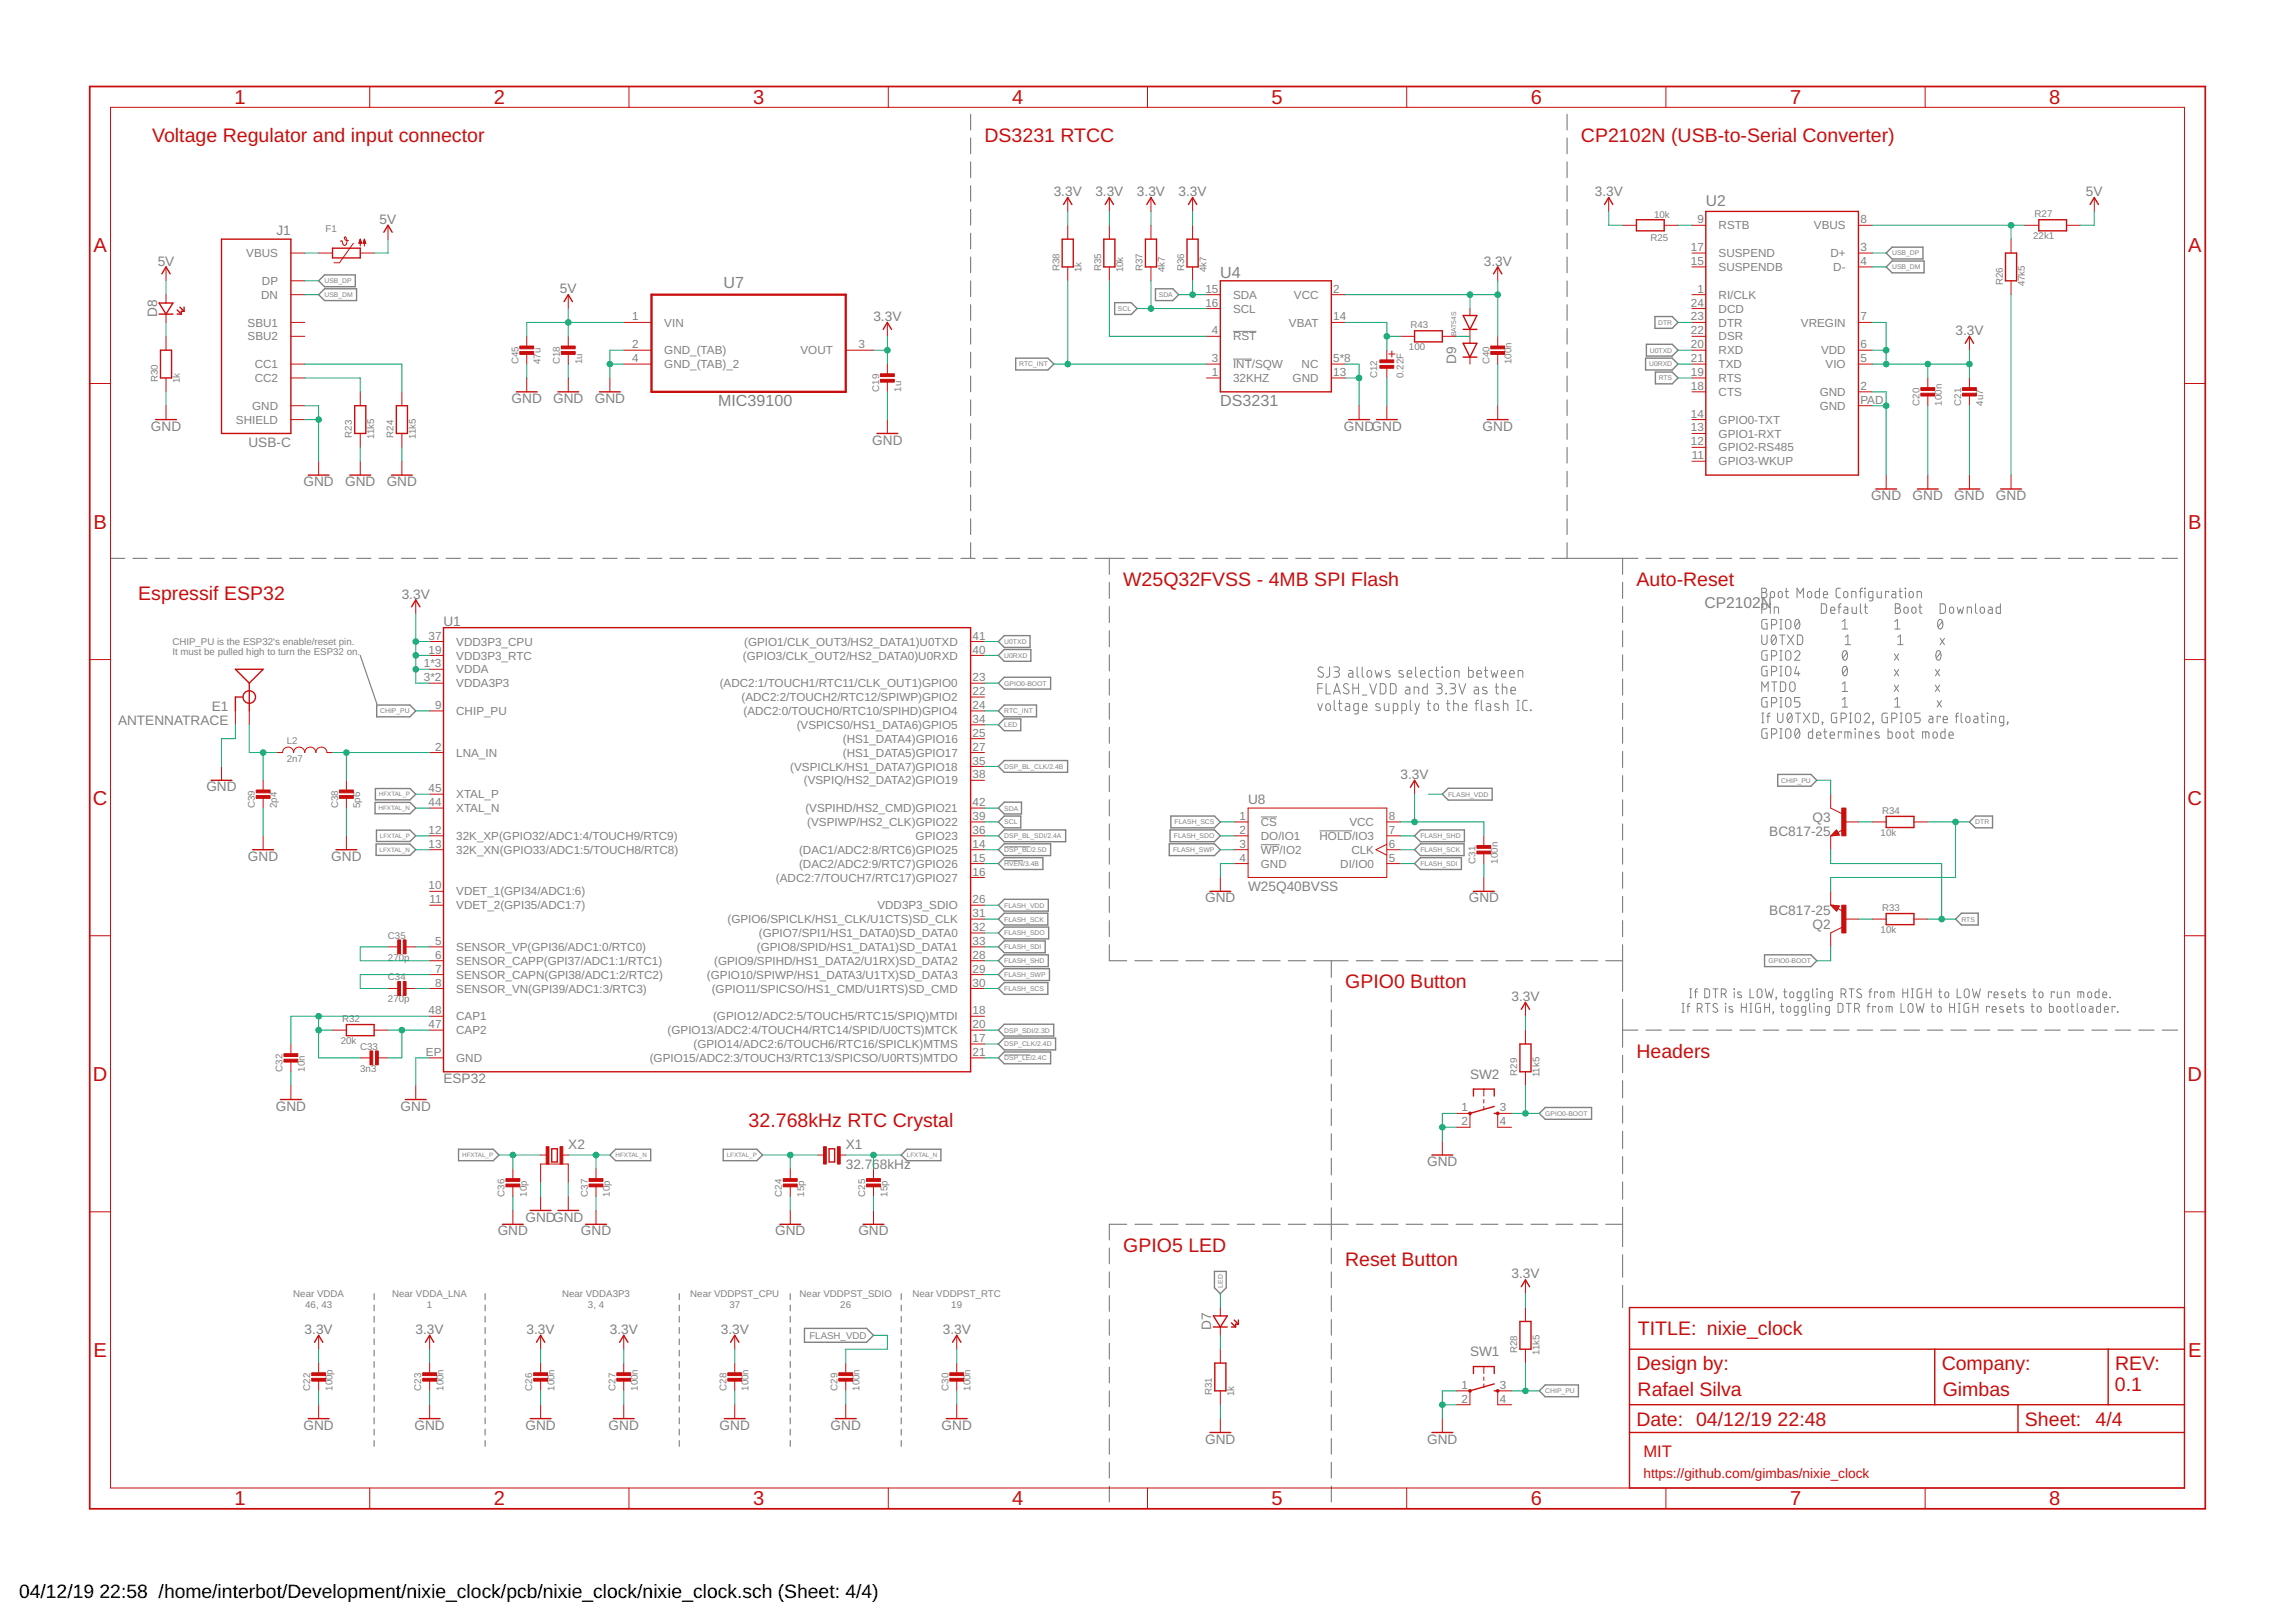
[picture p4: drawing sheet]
<svg xmlns="http://www.w3.org/2000/svg" width="420mm" height="297mm" viewBox="0 0 420 297" stroke-linecap="round" stroke-linejoin="round" font-family="sans-serif">
<defs><g id="words">
<g font-size="3.7" fill="#c90d0c">
<text x="42.9" y="19">1</text>
<text x="90.4" y="19">2</text>
<text x="137.9" y="19">3</text>
<text x="185.3" y="19">4</text>
<text x="232.8" y="19">5</text>
<text x="280.3" y="19">6</text>
<text x="327.7" y="19">7</text>
<text x="375.2" y="19">8</text>
<text x="17.1" y="46.2">A</text>
<text x="400.6" y="46.2">A</text>
<text x="17.1" y="96.7">B</text>
<text x="400.6" y="96.7">B</text>
<text x="17" y="147.3">C</text>
<text x="400.5" y="147.3">C</text>
<text x="17" y="197.8">D</text>
<text x="400.5" y="197.8">D</text>
<text x="17.1" y="248.4">E</text>
<text x="400.6" y="248.4">E</text>
<text x="42.9" y="275.5">1</text>
<text x="90.4" y="275.5">2</text>
<text x="137.9" y="275.5">3</text>
<text x="185.3" y="275.5">4</text>
<text x="232.8" y="275.5">5</text>
<text x="280.3" y="275.5">6</text>
<text x="327.7" y="275.5">7</text>
<text x="375.2" y="275.5">8</text>
</g>
<g font-size="3.6" fill="#c90d0c">
<text x="27.9" y="26">Voltage Regulator and input connector</text>
<text x="180.2" y="26">DS3231 RTCC</text>
<text x="289.4" y="26">CP2102N (USB-to-Serial Converter)</text>
<text x="205.6" y="107.3">W25Q32FVSS - 4MB SPI Flash</text>
<text x="299.6" y="107.3">Auto-Reset</text>
<text x="25.3" y="109.8">Espressif ESP32</text>
<text x="246.3" y="180.9">GPIO0 Button</text>
<text x="299.6" y="193.6">Headers</text>
<text x="137.1" y="206.3">32.768kHz RTC Crystal</text>
<text x="205.6" y="229.2">GPIO5 LED</text>
<text x="246.3" y="231.7">Reset Button</text>
<text x="299.9" y="244.4">TITLE: nixie_clock</text>
<text x="299.6" y="250.7">Design by:</text>
<text x="355.5" y="250.7">Company:</text>
<text x="387.2" y="250.7">REV:</text>
<text x="299.8" y="255.6">Rafael Silva</text>
<text x="355.7" y="255.6">Gimbas</text>
<text x="387.2" y="254.7">0.1</text>
<text x="299.6" y="260.9">Date: 04/12/19</text>
<text x="325.4" y="260.9">22:48</text>
<text x="370.7" y="260.9">Sheet:</text>
<text x="383.7" y="260.9">4/4</text>
</g>
<g font-size="3.5">
<text x="3.5" y="292.5">04/12/19</text>
<text x="18.2" y="292.5">22:58 /home/interbot/Development/nixie_clock/pcb/nixie_clock/nixie_clock.sch (Sheet: 4/4)</text>
</g>
<text font-size="3" fill="#c90d0c" x="300.9" y="266.7">MIT</text>
<g font-size="2.9" fill="#808080">
<text x="312.3" y="37.7">U2</text>
<text x="132.5" y="52.7">U7</text>
<text x="223.4" y="50.9">U4</text>
<text x="131.5" y="74.3">MIC39100</text>
<text x="223.4" y="74.2">DS3231</text>
<text x="312" y="111.3">CP2102N</text>
</g>
<g font-size="2.5" fill="#808080">
<text x="192.9" y="35.9">3.3V</text>
<text x="200.5" y="35.9">3.3V</text>
<text x="208.1" y="35.9">3.3V</text>
<text x="215.8" y="35.9">3.3V</text>
<text x="292" y="35.9">3.3V</text>
<text x="381.9" y="35.9">5V</text>
<text x="69.5" y="41">5V</text>
<text x="50.6" y="43">J1</text>
<text x="28.9" y="48.6">5V</text>
<text x="102.5" y="53.7">5V</text>
<text x="271.6" y="48.6">3.3V</text>
<text x="28.7" y="58.1" transform="rotate(-90 28.7 58.1)">D8</text>
<text x="159.9" y="58.8">3.3V</text>
<text x="358" y="61.3">3.3V</text>
<text x="266.6" y="66.6" transform="rotate(-90 266.6 66.6)">D9</text>
<text x="93.7" y="73.7">GND</text>
<text x="101.3" y="73.7">GND</text>
<text x="108.9" y="73.7">GND</text>
<text x="27.6" y="78.8">GND</text>
<text x="45.5" y="81.9">USB-C</text>
<text x="159.7" y="81.4">GND</text>
<text x="246" y="78.8">GNDGND</text>
<text x="271.4" y="78.8">GND</text>
<text x="55.6" y="89">GND</text>
<text x="63.2" y="89">GND</text>
<text x="70.8" y="89">GND</text>
<text x="342.5" y="91.5">GND</text>
<text x="350.2" y="91.5">GND</text>
<text x="357.8" y="91.5">GND</text>
<text x="365.4" y="91.5">GND</text>
<text x="73.5" y="109.5">3.3V</text>
<text x="81.2" y="114.6">U1</text>
<text x="38.8" y="130.1">E1</text>
<text x="21.6" y="132.7">ANTENNATRACE</text>
<text x="256.4" y="142.6">3.3V</text>
<text x="37.8" y="144.8">GND</text>
<text x="228.5" y="147.1">U8</text>
<text x="323.9" y="153">BC817-25</text>
<text x="331.8" y="150.4">Q3</text>
<text x="45.4" y="157.5">GND</text>
<text x="60.6" y="157.5">GND</text>
<text x="220.6" y="165.2">GND</text>
<text x="228.5" y="163.1">W25Q40BVSS</text>
<text x="268.9" y="165.2">GND</text>
<text x="323.9" y="167.4">BC817-25</text>
<text x="331.8" y="170">Q2</text>
<text x="276.7" y="183.2">3.3V</text>
<text x="269.1" y="197.4">SW2</text>
<text x="50.5" y="203.3">GND</text>
<text x="73.3" y="203.3">GND</text>
<text x="81.2" y="198.2">ESP32</text>
<text x="104" y="210.4">X2</text>
<text x="154.8" y="213.9">32.768kHz</text>
<text x="154.8" y="210.4">X1</text>
<text x="261.3" y="213.4">GND</text>
<text x="91.1" y="226.1">GND</text>
<text x="96.2" y="223.6">GNDGND</text>
<text x="106.4" y="226.1">GND</text>
<text x="141.9" y="226.1">GND</text>
<text x="157.1" y="226.1">GND</text>
<text x="276.7" y="234">3.3V</text>
<text x="55.8" y="244.1">3.3V</text>
<text x="76.1" y="244.1">3.3V</text>
<text x="96.4" y="244.1">3.3V</text>
<text x="111.6" y="244.1">3.3V</text>
<text x="132" y="244.1">3.3V</text>
<text x="172.6" y="244.1">3.3V</text>
<text x="221.8" y="243.5" transform="rotate(-90 221.8 243.5)">D7</text>
<text x="269.1" y="248.2">SW1</text>
<text x="55.6" y="261.7">GND</text>
<text x="75.9" y="261.7">GND</text>
<text x="96.2" y="261.7">GND</text>
<text x="111.4" y="261.7">GND</text>
<text x="131.7" y="261.7">GND</text>
<text x="152.1" y="261.7">GND</text>
<text x="172.4" y="261.7">GND</text>
<text x="220.6" y="264.2">GND</text>
<text x="261.3" y="264.2">GND</text>
</g>
<g font-size="2.5" fill="#c90d0c">
<text x="255.7" y="65.6" transform="rotate(-90 255.7 65.6)">+</text>
<text x="300.9" y="270.6">https://github.com/gimbas/nixie_clock</text>
</g>
<g font-size="2.1" fill="#808080">
<text x="310.8" y="40.9">9</text>
<text x="314.6" y="42">RSTB</text>
<text x="332.1" y="42">VBUS</text>
<text x="340.6" y="40.9">8</text>
<text x="45.1" y="47.1">VBUS</text>
<text x="309.6" y="46">17</text>
<text x="314.6" y="47.1">SUSPEND</text>
<text x="335.1" y="47.1">D+</text>
<text x="340.6" y="46">3</text>
<text x="48" y="52.2">DP</text>
<text x="220.7" y="53.6">15</text>
<text x="244.1" y="53.6">2</text>
<text x="309.6" y="48.5">15</text>
<text x="310.8" y="53.6">1</text>
<text x="314.6" y="49.6">SUSPENDB</text>
<text x="335.6" y="49.6">D-</text>
<text x="340.6" y="48.5">4</text>
<text x="45.3" y="59.8">SBU1</text>
<text x="47.8" y="54.7">DN</text>
<text x="115.8" y="58.7">1</text>
<text x="121.6" y="59.8">VIN</text>
<text x="220.7" y="56.1">16</text>
<text x="225.7" y="54.7">SDA</text>
<text x="225.7" y="57.2">SCL</text>
<text x="236" y="59.8">VBAT</text>
<text x="236.9" y="54.7">VCC</text>
<text x="244.1" y="58.7">14</text>
<text x="309.6" y="58.7">23</text>
<text x="309.6" y="56.1">24</text>
<text x="314.6" y="54.7">RI/CLK</text>
<text x="314.6" y="59.8">DTR</text>
<text x="314.6" y="57.2">DCD</text>
<text x="329.7" y="59.8">VREGIN</text>
<text x="340.6" y="58.7">7</text>
<text x="45.3" y="62.3">SBU2</text>
<text x="115.8" y="63.7">2</text>
<text x="121.6" y="64.9">GND_(TAB)</text>
<text x="146.6" y="64.9">VOUT</text>
<text x="157.2" y="63.7">3</text>
<text x="221.9" y="61.2">4</text>
<text x="225.7" y="62.3">RST</text>
<text x="309.6" y="63.7">20</text>
<text x="309.6" y="61.2">22</text>
<text x="314.6" y="64.9">RXD</text>
<text x="314.6" y="62.3">DSR</text>
<text x="333.4" y="64.9">VDD</text>
<text x="340.6" y="63.7">6</text>
<text x="46.6" y="67.4">CC1</text>
<text x="46.6" y="69.9">CC2</text>
<text x="115.8" y="66.3">4</text>
<text x="121.6" y="67.4">GND_(TAB)_2</text>
<text x="221.9" y="68.8">1</text>
<text x="221.9" y="66.3">3</text>
<text x="225.7" y="69.9">32KHZ</text>
<text x="225.7" y="67.4">INT/SQW</text>
<text x="236.6" y="69.9">GND</text>
<text x="238.3" y="67.4">NC</text>
<text x="244.1" y="68.8">13</text>
<text x="244.1" y="66.3">5*8</text>
<text x="309.6" y="71.4">18</text>
<text x="309.6" y="68.8">19</text>
<text x="309.6" y="66.3">21</text>
<text x="314.6" y="69.9">RTS</text>
<text x="314.6" y="67.4">TXD</text>
<text x="334.2" y="67.4">VIO</text>
<text x="340.6" y="71.4">2</text>
<text x="340.6" y="66.3">5</text>
<text x="43.2" y="77.5">SHIELD</text>
<text x="46.2" y="75">GND</text>
<text x="309.6" y="76.4">14</text>
<text x="314.6" y="77.5">GPIO0-TXT</text>
<text x="314.6" y="72.5">CTS</text>
<text x="333.2" y="72.5">GND</text>
<text x="333.2" y="75">GND</text>
<text x="340.6" y="73.9">PAD</text>
<text x="309.6" y="81.5">12</text>
<text x="309.6" y="79">13</text>
<text x="314.6" y="82.6">GPIO2-RS485</text>
<text x="314.6" y="80.1">GPIO1-RXT</text>
<text x="309.7" y="84.1">11</text>
<text x="314.6" y="85.2">GPIO3-WKUP</text>
<text x="78.5" y="119.6">19</text>
<text x="78.5" y="117.1">37</text>
<text x="83.5" y="118.2">VDD3P3_CPU</text>
<text x="136.2" y="118.2">(GPIO1/CLK_OUT3/HS2_DATA1)U0TXD</text>
<text x="178.1" y="117.1">41</text>
<text x="178.1" y="119.6">40</text>
<text x="77.6" y="124.7">3*2</text>
<text x="77.6" y="122.1">1*3</text>
<text x="83.5" y="125.8">VDDA3P3</text>
<text x="83.5" y="120.7">VDD3P3_RTC</text>
<text x="83.5" y="123.3">VDDA</text>
<text x="131.8" y="125.8">(ADC2:1/TOUCH1/RTC11/CLK_OUT1)GPIO0</text>
<text x="136" y="120.7">(GPIO3/CLK_OUT2/HS2_DATA0)U0RXD</text>
<text x="178.1" y="124.7">23</text>
<text x="79.6" y="129.8">9</text>
<text x="83.5" y="130.9">CHIP_PU</text>
<text x="135.8" y="128.3">(ADC2:2/TOUCH2/RTC12/SPIWP)GPIO2</text>
<text x="136.1" y="130.9">(ADC2:0/TOUCH0/RTC10/SPIHD)GPIO4</text>
<text x="178.1" y="127.2">22</text>
<text x="178.1" y="129.8">24</text>
<text x="79.6" y="137.4">2</text>
<text x="145.9" y="133.4">(VSPICS0/HS1_DATA6)GPIO5</text>
<text x="154.3" y="136">(HS1_DATA4)GPIO16</text>
<text x="178.1" y="134.8">25</text>
<text x="178.1" y="137.4">27</text>
<text x="178.1" y="132.3">34</text>
<text x="83.5" y="138.5">LNA_IN</text>
<text x="144.7" y="141">(VSPICLK/HS1_DATA7)GPIO18</text>
<text x="147.2" y="143.6">(VSPIQ/HS2_DATA2)GPIO19</text>
<text x="154.3" y="138.5">(HS1_DATA5)GPIO17</text>
<text x="178.1" y="139.9">35</text>
<text x="178.1" y="142.5">38</text>
<text x="78.5" y="147.5">44</text>
<text x="78.5" y="145">45</text>
<text x="83.5" y="148.7">XTAL_N</text>
<text x="83.5" y="146.1">XTAL_P</text>
<text x="147.4" y="148.7">(VSPIHD/HS2_CMD)GPIO21</text>
<text x="178.1" y="147.5">42</text>
<text x="78.5" y="152.6">12</text>
<text x="78.5" y="155.2">13</text>
<text x="83.5" y="153.7">32K_XP(GPIO32/ADC1:4/TOUCH9/RTC9)</text>
<text x="147.8" y="151.2">(VSPIWP/HS2_CLK)GPIO22</text>
<text x="167.6" y="153.7">GPIO23</text>
<text x="178.1" y="155.2">14</text>
<text x="178.1" y="152.6">36</text>
<text x="178.1" y="150.1">39</text>
<text x="226.9" y="150.1">1</text>
<text x="226.9" y="152.6">2</text>
<text x="226.9" y="155.2">3</text>
<text x="230.8" y="151.2">CS</text>
<text x="230.8" y="153.7">DO/IO1</text>
<text x="241.6" y="153.7">HOLD/IO3</text>
<text x="247" y="151.2">VCC</text>
<text x="254.2" y="152.6">7</text>
<text x="254.2" y="155.2">6</text>
<text x="254.2" y="150.1">8</text>
<text x="83.5" y="156.3">32K_XN(GPIO33/ADC1:5/TOUCH8/RTC8)</text>
<text x="142.1" y="161.4">(ADC2:7/TOUCH7/RTC17)GPIO27</text>
<text x="146.3" y="158.8">(DAC2/ADC2:9/RTC7)GPIO26</text>
<text x="146.3" y="156.3">(DAC1/ADC2:8/RTC6)GPIO25</text>
<text x="178.1" y="157.7">15</text>
<text x="178.1" y="160.2">16</text>
<text x="226.9" y="157.7">4</text>
<text x="230.8" y="156.3">WP/IO2</text>
<text x="230.8" y="158.8">GND</text>
<text x="245.4" y="158.8">DI/IO0</text>
<text x="247.4" y="156.3">CLK</text>
<text x="254.2" y="157.7">5</text>
<text x="78.5" y="162.8">10</text>
<text x="78.6" y="165.3">11</text>
<text x="83.5" y="163.9">VDET_1(GPI34/ADC1:6)</text>
<text x="83.5" y="166.4">VDET_2(GPI35/ADC1:7)</text>
<text x="160.6" y="166.4">VDD3P3_SDIO</text>
<text x="178.1" y="165.3">26</text>
<text x="178.1" y="167.9">31</text>
<text x="79.6" y="172.9">5</text>
<text x="133.2" y="169">(GPIO6/SPICLK/HS1_CLK/U1CTS)SD_CLK</text>
<text x="138.9" y="171.5">(GPIO7/SPI1/HS1_DATA0)SD_DATA0</text>
<text x="178.1" y="170.4">32</text>
<text x="178.1" y="172.9">33</text>
<text x="79.6" y="175.5">6</text>
<text x="79.6" y="178">7</text>
<text x="83.5" y="176.6">SENSOR_CAPP(GPI37/ADC1:1/RTC1)</text>
<text x="83.5" y="174.1">SENSOR_VP(GPI36/ADC1:0/RTC0)</text>
<text x="83.5" y="179.1">SENSOR_CAPN(GPI38/ADC1:2/RTC2)</text>
<text x="129.4" y="179.1">(GPIO10/SPIWP/HS1_DATA3/U1TX)SD_DATA3</text>
<text x="130.7" y="176.6">(GPIO9/SPIHD/HS1_DATA2/U1RX)SD_DATA2</text>
<text x="138.6" y="174.1">(GPIO8/SPID/HS1_DATA1)SD_DATA1</text>
<text x="178.1" y="175.5">28</text>
<text x="178.1" y="178">29</text>
<text x="78.5" y="185.6">48</text>
<text x="79.6" y="180.6">8</text>
<text x="83.5" y="181.7">SENSOR_VN(GPI39/ADC1:3/RTC3)</text>
<text x="130.3" y="181.7">(GPIO11/SPICSO/HS1_CMD/U1RTS)SD_CMD</text>
<text x="178.1" y="185.6">18</text>
<text x="178.1" y="180.6">30</text>
<text x="78.5" y="188.2">47</text>
<text x="83.5" y="189.3">CAP2</text>
<text x="83.5" y="186.7">CAP1</text>
<text x="122.2" y="189.3">(GPIO13/ADC2:4/TOUCH4/RTC14/SPID/U0CTS)MTCK</text>
<text x="127" y="191.8">(GPIO14/ADC2:6/TOUCH6/RTC16/SPICLK)MTMS</text>
<text x="130.5" y="186.7">(GPIO12/ADC2:5/TOUCH5/RTC15/SPIQ)MTDI</text>
<text x="178.1" y="190.7">17</text>
<text x="178.1" y="188.2">20</text>
<text x="78" y="193.2">EP</text>
<text x="83.5" y="194.4">GND</text>
<text x="118.9" y="194.4">(GPIO15/ADC2:3/TOUCH3/RTC13/SPICSO/U0RTS)MTDO</text>
<text x="178.1" y="193.2">21</text>
<text x="267.6" y="203.4">1</text>
<text x="274.6" y="203.4">3</text>
<text x="267.6" y="205.9">2</text>
<text x="274.6" y="205.9">4</text>
<text x="267.6" y="254.2">1</text>
<text x="267.6" y="256.7">2</text>
<text x="274.6" y="254.2">3</text>
<text x="274.6" y="256.7">4</text>
</g>
<g font-size="1.8" fill="#808080">
<text x="302.8" y="40">10k</text>
<text x="372.5" y="39.7">R27</text>
<text x="59.6" y="42.5">F1</text>
<text x="302.2" y="44">R25</text>
<text x="372.2" y="43.8">22k1</text>
<text x="193.9" y="49.6" transform="rotate(-90 193.9 49.6)">R38</text>
<text x="198" y="49.9" transform="rotate(-90 198 49.9)">1k</text>
<text x="201.6" y="49.6" transform="rotate(-90 201.6 49.6)">R35</text>
<text x="205.6" y="49.9" transform="rotate(-90 205.6 49.9)">10k</text>
<text x="209.2" y="49.6" transform="rotate(-90 209.2 49.6)">R37</text>
<text x="213.3" y="49.9" transform="rotate(-90 213.3 49.9)">4k7</text>
<text x="216.8" y="49.6" transform="rotate(-90 216.8 49.6)">R36</text>
<text x="220.9" y="49.9" transform="rotate(-90 220.9 49.9)">4k7</text>
<text x="366.6" y="52.2" transform="rotate(-90 366.6 52.2)">R26</text>
<text x="370.7" y="52.4" transform="rotate(-90 370.7 52.4)">47k5</text>
<text x="257.9" y="64.1">100</text>
<text x="258.2" y="60">R43</text>
<text x="28.9" y="69.9" transform="rotate(-90 28.9 69.9)">R30</text>
<text x="32.9" y="70.2" transform="rotate(-90 32.9 70.2)">1k</text>
<text x="94.9" y="66.6" transform="rotate(-90 94.9 66.6)">C45</text>
<text x="99" y="66.6" transform="rotate(-90 99 66.6)">47u</text>
<text x="102.5" y="66.6" transform="rotate(-90 102.5 66.6)">C18</text>
<text x="106.6" y="66.6" transform="rotate(-90 106.6 66.6)">1u</text>
<text x="160.9" y="71.7" transform="rotate(-90 160.9 71.7)">C19</text>
<text x="165" y="71.7" transform="rotate(-90 165 71.7)">1u</text>
<text x="252.1" y="69.2" transform="rotate(-90 252.1 69.2)">C12</text>
<text x="256.9" y="69.2" transform="rotate(-90 256.9 69.2)">0.22F</text>
<text x="272.7" y="66.6" transform="rotate(-90 272.7 66.6)">C40</text>
<text x="276.7" y="66.6" transform="rotate(-90 276.7 66.6)">100n</text>
<text x="351.4" y="74.2" transform="rotate(-90 351.4 74.2)">C20</text>
<text x="355.5" y="74.2" transform="rotate(-90 355.5 74.2)">100n</text>
<text x="359" y="74.2" transform="rotate(-90 359 74.2)">C21</text>
<text x="363.1" y="74.2" transform="rotate(-90 363.1 74.2)">4u7</text>
<text x="64.4" y="80.1" transform="rotate(-90 64.4 80.1)">R23</text>
<text x="68.5" y="80.3" transform="rotate(-90 68.5 80.3)">11k5</text>
<text x="72" y="80.1" transform="rotate(-90 72 80.1)">R24</text>
<text x="76.1" y="80.3" transform="rotate(-90 76.1 80.3)">11k5</text>
<text x="31.6" y="118.1">CHIP_PU is the ESP32's enable/reset pin.</text>
<text x="31.6" y="120">It must be pulled high to turn the ESP32 on.</text>
<text x="52.5" y="136.2">L2</text>
<text x="52.5" y="139.5">2n7</text>
<text x="46.6" y="147.9" transform="rotate(-90 46.6 147.9)">C39</text>
<text x="50.7" y="147.9" transform="rotate(-90 50.7 147.9)">2p4</text>
<text x="61.9" y="147.9" transform="rotate(-90 61.9 147.9)">C38</text>
<text x="65.9" y="147.9" transform="rotate(-90 65.9 147.9)">5p6</text>
<text x="344.6" y="148.9">R34</text>
<text x="344.3" y="153">10k</text>
<text x="270.1" y="158.1" transform="rotate(-90 270.1 158.1)">C31</text>
<text x="274.2" y="158.1" transform="rotate(-90 274.2 158.1)">100n</text>
<text x="344.6" y="166.7">R33</text>
<text x="71" y="171.8">C35</text>
<text x="344.3" y="170.7">10k</text>
<text x="71" y="175.8">270p</text>
<text x="71" y="179.4">C34</text>
<text x="71" y="183.4">270p</text>
<text x="62.4" y="191.1">20k</text>
<text x="62.6" y="187">R32</text>
<text x="51.7" y="196.1" transform="rotate(-90 51.7 196.1)">C32</text>
<text x="55.8" y="196.1" transform="rotate(-90 55.8 196.1)">10n</text>
<text x="65.9" y="196.1">3n3</text>
<text x="65.9" y="192.1">C33</text>
<text x="277.8" y="196.9" transform="rotate(-90 277.8 196.9)">R29</text>
<text x="281.8" y="197.2" transform="rotate(-90 281.8 197.2)">11k5</text>
<text x="92.4" y="219" transform="rotate(-90 92.4 219)">C36</text>
<text x="96.4" y="219" transform="rotate(-90 96.4 219)">10p</text>
<text x="107.6" y="219" transform="rotate(-90 107.6 219)">C37</text>
<text x="111.7" y="219" transform="rotate(-90 111.7 219)">10p</text>
<text x="143.2" y="219" transform="rotate(-90 143.2 219)">C24</text>
<text x="147.2" y="219" transform="rotate(-90 147.2 219)">15p</text>
<text x="158.4" y="219" transform="rotate(-90 158.4 219)">C25</text>
<text x="162.5" y="219" transform="rotate(-90 162.5 219)">15p</text>
<text x="53.7" y="237.4">Near VDDA</text>
<text x="55.9" y="239.3">46, 43</text>
<text x="71.8" y="237.4">Near VDDA_LNA</text>
<text x="78.2" y="239.3">1</text>
<text x="102.9" y="237.4">Near VDDA3P3</text>
<text x="107.6" y="239.3">3, 4</text>
<text x="126.4" y="237.4">Near VDDPST_CPU</text>
<text x="133.5" y="239.3">37</text>
<text x="146.4" y="237.4">Near VDDPST_SDIO</text>
<text x="153.8" y="239.3">26</text>
<text x="167.1" y="237.4">Near VDDPST_RTC</text>
<text x="174.2" y="239.3">19</text>
<text x="148.2" y="245">FLASH_VDD</text>
<text x="277.8" y="247.7" transform="rotate(-90 277.8 247.7)">R28</text>
<text x="281.8" y="248" transform="rotate(-90 281.8 248)">11k5</text>
<text x="56.8" y="254.6" transform="rotate(-90 56.8 254.6)">C22</text>
<text x="60.9" y="254.6" transform="rotate(-90 60.9 254.6)">100p</text>
<text x="77.1" y="254.6" transform="rotate(-90 77.1 254.6)">C23</text>
<text x="81.2" y="254.6" transform="rotate(-90 81.2 254.6)">100n</text>
<text x="97.4" y="254.6" transform="rotate(-90 97.4 254.6)">C26</text>
<text x="101.5" y="254.6" transform="rotate(-90 101.5 254.6)">100n</text>
<text x="112.7" y="254.6" transform="rotate(-90 112.7 254.6)">C27</text>
<text x="116.7" y="254.6" transform="rotate(-90 116.7 254.6)">100n</text>
<text x="133" y="254.6" transform="rotate(-90 133 254.6)">C28</text>
<text x="137.1" y="254.6" transform="rotate(-90 137.1 254.6)">100n</text>
<text x="153.3" y="254.6" transform="rotate(-90 153.3 254.6)">C29</text>
<text x="157.4" y="254.6" transform="rotate(-90 157.4 254.6)">100n</text>
<text x="173.6" y="254.6" transform="rotate(-90 173.6 254.6)">C30</text>
<text x="177.7" y="254.6" transform="rotate(-90 177.7 254.6)">100n</text>
<text x="221.9" y="255.3" transform="rotate(-90 221.9 255.3)">R31</text>
<text x="225.9" y="255.6" transform="rotate(-90 225.9 255.6)">1k</text>
</g>
<g font-size="1.2" fill="#808080">
<text x="346.4" y="46.8">USB_DP</text>
<text x="59.4" y="51.8">USB_DP</text>
<text x="346.4" y="49.3">USB_DM</text>
<text x="59.4" y="54.4">USB_DM</text>
<text x="204.7" y="56.9">SCL</text>
<text x="212.1" y="54.4">SDA</text>
<text x="303.6" y="59.5">DTR</text>
<text x="266.6" y="61.6" transform="rotate(-90 266.6 61.6)">BAT54S</text>
<text x="302.1" y="64.5">U0TXD</text>
<text x="186.6" y="67.1">RTC_INT</text>
<text x="301.9" y="67.1">U0RXD</text>
<text x="303.7" y="69.6">RTS</text>
<text x="183.9" y="117.9">U0TXD</text>
<text x="183.9" y="125.5">GPIO0-BOOT</text>
<text x="183.9" y="120.4">U0RXD</text>
<text x="69.6" y="130.6">CHIP_PU</text>
<text x="183.9" y="130.6">RTC_INT</text>
<text x="183.9" y="133.1">LED</text>
<text x="183.9" y="140.7">DSP_BL_CLK/2.4B</text>
<text x="326.1" y="143.3">CHIP_PU</text>
<text x="183.9" y="148.3">SDA</text>
<text x="265.1" y="145.8">FLASH_VDD</text>
<text x="183.9" y="150.9">SCL</text>
<text x="183.9" y="156">DSP_BL/2.5D</text>
<text x="183.9" y="153.4">DSP_BL_SDI/2.4A</text>
<text x="214.8" y="156">FLASH_SWP</text>
<text x="214.9" y="153.4">FLASH_SDO</text>
<text x="215" y="150.9">FLASH_SCS</text>
<text x="260" y="153.4">FLASH_SHD</text>
<text x="260" y="156">FLASH_SCK</text>
<text x="361.6" y="150.9">DTR</text>
<text x="183.9" y="158.5">HVEN/3.4B</text>
<text x="260" y="158.5">FLASH_SDI</text>
<text x="183.9" y="166.1">FLASH_VDD</text>
<text x="183.9" y="168.7">FLASH_SCK</text>
<text x="183.9" y="173.7">FLASH_SDI</text>
<text x="183.9" y="171.2">FLASH_SDO</text>
<text x="359.1" y="168.7">RTS</text>
<text x="183.9" y="176.3">FLASH_SHD</text>
<text x="183.9" y="178.8">FLASH_SWP</text>
<text x="323.8" y="176.3">GPIO0-BOOT</text>
<text x="183.9" y="181.4">FLASH_SCS</text>
<text x="183.9" y="189">DSP_SDI/2.3D</text>
<text x="183.9" y="191.5">DSP_CLK/2.4D</text>
<text x="183.9" y="194">DSP_LE/2.4C</text>
<text x="282.9" y="204.2">GPIO0-BOOT</text>
<text x="223.9" y="235.7" transform="rotate(-90 223.9 235.7)">LED</text>
<text x="282.9" y="255">CHIP_PU</text>
</g>
<g font-size="1.1" fill="#808080">
<text x="69.3" y="148.3">HFXTAL_N</text>
<text x="69.4" y="145.8">HFXTAL_P</text>
<text x="69.5" y="155.9">LFXTAL_N</text>
<text x="69.6" y="153.4">LFXTAL_P</text>
<text x="84.6" y="211.8">HFXTAL_P</text>
<text x="112.7" y="211.8">HFXTAL_N</text>
<text x="133.1" y="211.8">LFXTAL_P</text>
<text x="166" y="211.8">LFXTAL_N</text>
</g>
</g></defs>
<g fill="none" stroke="#808080" stroke-width=".21">
<path d="M177.7 20.9v2.9M177.7 25.3v2.8M177.7 29.6v2.9M177.7 34v2.9M177.7 38.3v2.9M286.9 20.9v2.9M286.9 25.3v2.8M286.9 29.6v2.9M286.9 34v2.9M286.9 38.3v2.9M177.7 42.7v2.9M177.7 47.1v2.8"/>
<path d="M177.7 51.4v2.9M177.7 55.8v2.8M286.9 42.7v2.9M286.9 47.1v2.8M286.9 51.4v2.9M286.9 55.8v2.8M177.7 60.1v2.9M177.7 64.5v2.8M177.7 68.8v2.9M177.7 73.2v2.9M177.7 77.6v2.8M286.9 60.1v2.9"/>
<path d="M286.9 64.5v2.8M286.9 68.8v2.9M286.9 73.2v2.9M286.9 77.6v2.8M177.7 81.9v2.9M177.7 86.3v2.8M177.7 90.6v2.9M177.7 95v2.8M177.7 99.3v2.9M286.9 81.9v2.9M286.9 86.3v2.8M286.9 90.6v2.9"/>
<path d="M286.9 95v2.8M286.9 99.3v2.9M20.2 102.2h2.6M24.3 102.2h2.6M28.4 102.2h2.6M32.5 102.2h2.6M36.6 102.2h2.6M40.7 102.2h2.6M44.8 102.2h2.6M48.9 102.2h2.6M53 102.2h2.6M57.1 102.2h2.6"/>
<path d="M61.2 102.2h2.6M65.3 102.2h2.6M66 120l3 8.8M69.4 102.2h2.6M73.5 102.2h2.6M77.6 102.2h2.6M81.7 102.2h2.6M85.8 102.2h2.6M89.9 102.2h2.6M94 102.2h2.6M98.1 102.2h2.6M102.2 102.2h2.6"/>
<path d="M106.3 102.2h2.6M110.4 102.2h2.6M114.5 102.2h2.6M118.6 102.2h2.6M122.7 102.2h2.5M126.7 102.2h2.6M130.9 102.2h2.6M134.9 102.2h2.6M139 102.2h2.6M143.2 102.2h2.5M147.2 102.2h2.6M151.3 102.2h2.6"/>
<path d="M155.4 102.2h2.6M159.5 102.2h2.6M163.6 102.2h2.6M167.7 102.2h2.6M171.8 102.2h2.6M175.9 102.2h2.6M180 102.2h2.6M184.1 102.2h2.6M188.2 102.2h2.6M192.3 102.2h2.6M196.4 102.2h2.6M200.5 102.2h5.4"/>
<path d="M203.1 102.2v2.9M203.1 106.6v2.9M203.1 111v2.9M203.1 115.4v3M203.1 119.9v2.9M207.3 102.2h2.8M211.6 102.2h2.8M215.9 102.2h2.8M220.2 102.2h2.7M224.4 102.2h2.8M228.7 102.2h2.8M233 102.2h2.7"/>
<path d="M237.2 102.2h2.8M241.5 102.2h2.7M245.7 102.2h2.8M250 102.2h2.8M254.3 102.2h2.7M258.6 102.2h2.7M262.8 102.2h2.8M267.1 102.2h2.7M271.3 102.2h2.8M275.6 102.2h2.8M279.9 102.2h2.7M284.1 102.2h15.7"/>
<path d="M297.1 102.2v2.9M297.1 106.6v2.9M297.1 111v2.9M297.1 115.4v3M297.1 119.9v2.9M301.3 102.2h2.8M305.6 102.2h2.8M309.9 102.2h2.8M314.2 102.2h2.8M318.5 102.2h2.8M322.8 102.2h2.8M327.1 102.2h2.8"/>
<path d="M331.4 102.2h2.8M335.7 102.2h2.8M340 102.2h2.8M344.3 102.2h2.8M348.6 102.2h2.8M352.9 102.2h2.8M357.2 102.2h2.8M361.5 102.2h2.8M365.8 102.2h2.8M370.1 102.2h2.8M374.4 102.2h2.8M378.7 102.2h2.8"/>
<path d="M383 102.2h2.8M387.3 102.2h2.8M391.6 102.2h2.8M395.9 102.2h2.8M203.1 124.3v2.9M203.1 128.7v2.9M203.1 133.1v2.9M203.1 137.5v3M297.1 124.3v2.9M297.1 128.7v2.9M297.1 133.1v2.9M297.1 137.5v3"/>
<path d="M203.1 142v2.9M203.1 146.4v2.9M203.1 150.8v2.9M203.1 155.2v3M203.1 159.6v3M297.1 142v2.9M297.1 146.4v2.9M297.1 150.8v2.9M297.1 155.2v3M297.1 159.6v3M203.1 164.1v2.9M203.1 168.5v2.9"/>
<path d="M203.1 172.9v2.9h3.2M207.8 175.8h3.1M212.4 175.8h3.2M217.1 175.8h3.2M221.8 175.8h3.2M226.5 175.8h3.2M231.2 175.8h3.2M235.9 175.8h3.1M240.5 175.8h6.3M243.7 175.8v3.1M248.3 175.8h3.1M252.9 175.8h3"/>
<path d="M257.4 175.8h3.1M262 175.8h3.1M266.6 175.8h3M271.1 175.8h3.1M275.7 175.8h3.1M280.3 175.8h3.1M284.9 175.8h3M289.4 175.8h3.1M294 175.8h3.1M297.1 164.1v2.9M297.1 168.5v2.9M297.1 172.9v8.5"/>
<path d="M243.7 180.4v3M243.7 184.9v3M243.7 189.4v3M243.7 193.9v3M243.7 198.4v3.1M297.1 182.9v8.8M297.1 193.2v3.1M297.1 197.8v3.1M297.1 188.5h2.7M301.3 188.5h2.8M305.6 188.5h2.8M309.9 188.5h2.8"/>
<path d="M314.2 188.5h2.8M318.5 188.5h2.8M322.8 188.5h2.8M327.1 188.5h2.8M331.4 188.5h2.8M335.7 188.5h2.8M340 188.5h2.8M344.3 188.5h2.8M348.6 188.5h2.8M352.9 188.5h2.8M357.2 188.5h2.8M361.5 188.5h2.8"/>
<path d="M365.8 188.5h2.8M370.1 188.5h2.8M374.4 188.5h2.8M378.7 188.5h2.8M383 188.5h2.8M387.3 188.5h2.8M391.6 188.5h2.8M395.9 188.5h2.8M243.7 203v3M243.7 207.5v3M243.7 212v3M243.7 216.5v3.1"/>
<path d="M297.1 202.4v3.1M297.1 207.1v3.1M297.1 211.7v3.1M297.1 216.3v3.2M68.5 236.8v1M68.5 238.8v1.1M88.8 236.8v1M88.8 238.8v1.1M124.4 236.8v1M124.4 238.8v1.1M144.7 236.8v1M144.7 238.8v1.1"/>
<path d="M165 236.8v1M165 238.8v1.1M203.1 228.4v2.9M203.1 232.8v2.8M203.1 237.2v2.8M206.3 224.1h-3.2v2.8M207.8 224.1h3.1M212.4 224.1h3.2M217.1 224.1h3.2M221.8 224.1h3.2M226.5 224.1h3.2M231.2 224.1h3.2"/>
<path d="M235.9 224.1h3.1M240.5 224.1h6.3M243.7 221.1v5.8M243.7 228.4v2.9M243.7 232.8v2.8M243.7 237.2v2.8M248.3 224.1h3.1M252.9 224.1h3M257.4 224.1h3.1M262 224.1h3.1M266.6 224.1h3M271.1 224.1h3.1"/>
<path d="M275.7 224.1h3.1M280.3 224.1h3.1M284.9 224.1h3M289.4 224.1h3.1M294 224.1h3.1M297.1 220.9v7.3M297.1 229.7v4M297.1 235.2v4.1M68.5 240.9v1.1M68.5 243v1.1M68.5 245v1.1M68.5 247.1v1.1"/>
<path d="M68.5 249.2v1.1M68.5 251.2v1.1M68.5 253.3v1.1M68.5 255.4v1.1M68.5 257.5v1M68.5 259.5v1.1M88.8 240.9v1.1M88.8 243v1.1M88.8 245v1.1M88.8 247.1v1.1M88.8 249.2v1.1M88.8 251.2v1.1"/>
<path d="M88.8 253.3v1.1M88.8 255.4v1.1M88.8 257.5v1M88.8 259.5v1.1M124.4 240.9v1.1M124.4 243v1.1M124.4 245v1.1M124.4 247.1v1.1M124.4 249.2v1.1M124.4 251.2v1.1M124.4 253.3v1.1M124.4 255.4v1.1"/>
<path d="M124.4 257.5v1M124.4 259.5v1.1M144.7 240.9v1.1M144.7 243v1.1M144.7 245v1.1M144.7 247.1v1.1M144.7 249.2v1.1M144.7 251.2v1.1M144.7 253.3v1.1M144.7 255.4v1.1M144.7 257.5v1M144.7 259.5v1.1"/>
<path d="M165 240.9v1.1M165 243v1.1M165 245v1.1M165 247.1v1.1M165 249.2v1.1M165 251.2v1.1M165 253.3v1.1M165 255.4v1.1M165 257.5v1M165 259.5v1.1M203.1 241.5v2.9M203.1 245.9v2.8"/>
<path d="M203.1 250.2v2.9M203.1 254.6v2.9M203.1 258.9v2.9M243.7 241.5v2.9M243.7 245.9v2.8M243.7 250.2v2.9M243.7 254.6v2.9M243.7 258.9v2.9M68.5 261.6v1M68.5 263.7v1M88.8 261.6v1M88.8 263.7v1"/>
<path d="M124.4 261.6v1M124.4 263.7v1M144.7 261.6v1M144.7 263.7v1M165 261.6v1M165 263.7v1M203.1 263.3v2.8M203.1 267.7v2.8M203.1 272v2.9M243.7 263.3v2.8M243.7 267.7v2.8M243.7 272v2.9"/>
</g>
<g fill="none" stroke="#808080" stroke-width=".18">
<path d="M225.7 60.6h4.3M225.7 65.7h3.5M322.5 107.7h.5a.39 .39 0 0 1 .4 .3 .39 .39 0 0 1-.4 .4 .49 .49 0 0 1 .5 .5 .49 .49 0 0 1-.5 .5h-.5zM322.5 111.5h.5a.49 .49 0 0 0 .5-.5 .49 .49 0 0 0-.5-.5h-.5v1.8M322.5 116.2v1.3a.49 .49 0 0 0 .5 .5 .49 .49 0 0 0 .5-.5v-1.3M322.5 108.4h.5M323.5 113.4h-.7l-.2 .2v1.3l.2 .2h.7v-.9h-.3M323.5 119.1h-.7l-.2 .2v1.3l.2 .2h.7v-.9h-.3M324.1 110.5v.1zM324.1 111.1v1.2M324.2 108.4l.3-.2 .3 .2 .1 .6a.39 .39 0 0 1-.4 .4 .39 .39 0 0 1-.4-.4zM324.3 114.3h.5a.49 .49 0 0 0 .5-.4 .49 .49 0 0 0-.5-.5h-.5v1.7"/>
<path d="M324.5 116.3l.2-.1a1.04 1.04 0 0 1 0 1.8 1.09 1.09 0 0 1-.2-1.7zM324.8 112.3v-1.2h.6l.2 .2v1M325.1 116.6l-.8 1M325.6 108.4l.5-.1a.66 .66 0 0 1-.2 1.1l-.3-.2zM325.8 116.2h1M325.9 115.1h.3M325.9 113.4h.3M325.9 119.1h.3M326.1 113.4v1.7M326.1 119.1v1.7M326.3 116.2v1.8M326.8 108.2h.6"/>
<path d="M327 113.5l.3-.1 .4 .1 .2 1.1a.49 .49 0 0 1-.5 .5 .49 .49 0 0 1-.5-.5zM327 119.3l.3-.2 .4 .2 .2 1.1a.49 .49 0 0 1-.5 .4 .49 .49 0 0 1-.5-.4zM327 107.7v1.5l.4 .2M327.2 116.2l1.2 1.8M328.4 116.2l-1.2 1.8M328.5 119.5a.48 .48 0 0 1 .7-.4 .48 .48 0 0 1 .2 .8l-.9 .9h1M328.8 113.5l.2-.1a1.04 1.04 0 0 1 0 1.7 1.09 1.09 0 0 1-.2-1.6zM329 109.4v-1.7l.6 .9 .6-.9v1.7M329.1 116.2h.6l.3 .4v.9l-.3 .5h-.6zM329.4 113.7l-.7 1M331 108.4l.3-.2 .3 .2 .1 .6a.39 .39 0 0 1-.4 .4 .39 .39 0 0 1-.4-.4zM333.1 107.7v1.7h-.6l-.2-.3v-.7l.2-.1 .6-.1"/>
<path d="M333.4 110.5h.7l.3 .3v1.1l-.3 .3-.7 .1zM333.8 108.8h.8a.41 .41 0 0 0-.3-.5 .41 .41 0 0 0-.5 .3l.1 .7 .7 .1M335.2 111.7h.7a.4 .4 0 0 0-.2-.6 .4 .4 0 0 0-.5 .4v.7l.7 .1M336.5 111.1h.6M336.9 107.7h-.5l-.3 .3 .1 1.2 .2 .2h.5M337.1 110.5l-.4 .2v1.6M337.3 115.1h.9M337.3 113.7l.5-.3v1.7M337.5 119.2l.4-.1a1.13 1.13 0 0 1-.1 1.7 1.11 1.11 0 0 1-.3-1.6zM337.6 111.1h.5l.2 .2v1l-.7-.2-.1-.3 .2-.2h.6M337.6 108.4l.3-.2 .3 .2 .1 .6a.39 .39 0 0 1-.4 .4 .39 .39 0 0 1-.4-.4zM337.8 116.6l.5-.4v1.8"/>
<path d="M337.8 118h1M338.2 119.5l-.8 .9M339 109.4v-1.2l.6 .1 .2 .1v1M339.1 111.1v1l.3 .2h.5v-1.2M340.4 108.2h.6M340.6 110.5v1.5l.3 .3M341 107.7l-.4 .1v1.6M341.3 111.1h.6M341.4 107.7l.1 .1zM341.4 108.2v1.2M341.5 110.5v1.6l.4 .2M342.9 109.4h-.6l-.2-.2v-.7l.2-.2 .6-.1v1.5l-.2 .3h-.5"/>
<path d="M343.6 108.2l.1 1 .2 .2h.5v-1.2M345.8 108.4v-.2h-.6v1.2M346.4 108.2l.5 .1 .2 .2v.9h-.6l-.2-.3 .1-.2 .7-.2M346.8 119.7l.8 1.1M346.9 115.1h1M346.9 113.7l.5-.3v1.7M347 110.5h.5a.39 .39 0 0 1 .4 .4 .39 .39 0 0 1-.4 .4 .49 .49 0 0 1 .5 .5 .49 .49 0 0 1-.5 .5h-.5zM347 111.3h.5M347.4 118h1M347.4 116.6l.5-.4v1.8M347.6 119.7l-.8 1.1M347.7 108.2h.5"/>
<path d="M347.9 107.7v1.5l.3 .2M348.7 111.2l.4-.1a.66 .66 0 0 1-.1 1.2l-.3-.2-.1-.2zM348.8 107.7l.1 .1zM348.8 108.2v1.2M349.6 108.4l.3-.2 .3 .2 .1 .6a.39 .39 0 0 1-.4 .4 .39 .39 0 0 1-.4-.4zM350.1 111.2l.4-.1a.66 .66 0 0 1-.1 1.2l-.3-.2-.1-.2zM351 109.4v-1.2l.6 .1 .1 .1 .1 1M351.3 111.1h.6M351.5 110.5v1.6l.4 .2M354.6 119.2l.3-.1a1.04 1.04 0 0 1 0 1.7 1.13 1.13 0 0 1-.3-1.6zM354.9 113.5l.3-.1a1.04 1.04 0 0 1 0 1.7 1.08 1.08 0 0 1-.3-1.6zM355.2 110.5h.6l.4 .3v1.1l-.4 .3-.6 .1z"/>
<path d="M355.2 116.8l.8 1.2M355.3 119.5l-.8 .9M355.6 113.7l-.8 1M356 116.8l-.8 1.2M357 111.2l.4-.1a.66 .66 0 0 1-.1 1.2l-.3-.2-.1-.2zM358.3 111.1l.3 1.2 .3-.8 .3 .8 .3-1.2M360.2 112.3v-1.2h.6l.1 .2v1M361.7 110.5v1.5l.3 .3M362.6 111.2l.5-.1a.66 .66 0 0 1-.2 1.2l-.3-.2-.1-.2zM364 111.1h.6l.1 .2v1l-.7-.2v-.3l.2-.2h.5M366.2 110.5v1.8l-.6-.1-.2-.2 .1-.7 .1-.2h.6M241.3 125.9h.8"/>
<path d="M241.3 128.8l.4 1.2 .4-1.2M242.1 125.1h-.8v1.9M242.2 122.2a.47 .47 0 0 0-.7-.1 .47 .47 0 0 0 0 .8l.6 .3a.47 .47 0 0 1 .1 .7 .47 .47 0 0 1-.8-.1l-.1-.1M242.8 125.1v1.9h.8M242.8 128.9l.3-.1 .3 .1 .2 .7a.42 .42 0 0 1-.5 .4 .42 .42 0 0 1-.4-.4zM243.4 122.1v1.6l-.2 .2-.4 .1M244.1 127l.7-1.9 .6 1.9M244.2 122.1h.6a.41 .41 0 0 1 .4 .4 .41 .41 0 0 1-.4 .4h-.4M244.3 128.2v1.7l.3 .1M244.3 126.5h.9M244.7 122.9a.53 .53 0 0 1 .5 .5 .53 .53 0 0 1-.5 .6h-.5M245 128.8h.7"/>
<path d="M245.2 128.2l.1 1.7 .4 .1M246.4 128.8h.4l.3 .2v1h-.5a.37 .37 0 0 1-.3-.3 .37 .37 0 0 1 .3-.4h.5M246.9 125.3a.47 .47 0 0 0-.7-.1 .47 .47 0 0 0 0 .7l.6 .3a.47 .47 0 0 1 0 .7 .47 .47 0 0 1-.7 0l-.2-.2M247 122.7h.5l.1 .2 .1 1.1h-.5a.37 .37 0 0 1-.4-.4 .37 .37 0 0 1 .4-.4h.5M247.7 125.1v1.9M247.7 125.9h1M248.5 122.1v1.7l.3 .2M248.7 130h-.7l-.1-.1-.1-.8 .2-.3h.7v1.5l-.2 .3-.6 .1M248.7 125.1v1.9M249.4 122.1v1.7l.3 .2M249.4 127.2h.8M249.4 129.4h.9a.43 .43 0 0 0-.3-.6 .43 .43 0 0 0-.6 .4l.1 .7 .8 .1"/>
<path d="M250.4 122.8l.3-.1 .3 .1 .1 .7a.42 .42 0 0 1-.4 .5 .42 .42 0 0 1-.4-.5zM250.8 125.1l.6 1.9 .6-1.9M251.8 122.7l.3 1.3 .3-.9 .3 .9 .3-1.3M252.6 128.9l-.5-.1-.2 .1v.2l.7 .5 .1 .3-.3 .1-.5-.1M252.7 125.1h.7l.3 .4v1.1l-.3 .4h-.7zM253.4 128.8v.9l.3 .3h.6v-1.2M254.4 122.8l-.6-.1-.2 .2 .1 .2 .7 .4v.3l-.2 .2-.5-.2M254.6 125.1h.6l.4 .4v1.1l-.4 .4h-.6zM255.1 130h.6l.2-.1v-.8l-.2-.3h-.6v1.9M256.6 130h.7l.2-.1v-.8l-.2-.3h-.7v1.9M256.8 122.8l-.6-.1-.1 .3 .8 .5v.3l-.2 .2-.6-.2M257.4 125.8h.5l.2 .2v1h-.5a.37 .37 0 0 1-.3-.4 .37 .37 0 0 1 .3-.3h.5"/>
<path d="M257.6 123.3h.8a.43 .43 0 0 0-.2-.6 .43 .43 0 0 0-.6 .4l.1 .7 .7 .2M258.2 128.2v1.7l.3 .1M258.9 127v-1.2h.8v1.2M259 128.8l.4 1.2M259.2 122.1v1.7l.3 .2M259.9 128.8l-.7 1.9h-.2M260.1 123.3h.8a.43 .43 0 0 0-.3-.6 .43 .43 0 0 0-.5 .4l.1 .7 .7 .2M261.3 128.8h.6M261.3 125.1v1.9h-.6l-.2-.3v-.8l.2-.1h.6M261.5 128.2v1.7l.4 .1M262.3 122.7h-.5l-.2 .3v.8l.2 .1 .5 .1M262.7 128.9l.2-.1 .3 .1 .2 .7a.41 .41 0 0 1-.5 .4 .41 .41 0 0 1-.4-.4z"/>
<path d="M262.8 122.7h.6M263 122.1v1.7l.4 .2M263 125.1h.6a.41 .41 0 0 1 .4 .4 .41 .41 0 0 1-.4 .4h-.4M263.5 125.9a.53 .53 0 0 1 .5 .6 .53 .53 0 0 1-.5 .5h-.5M264 122.1l.1 .1zM264 122.7v1.3M264.7 126.9l.1 .1zM264.8 128.8h.7M264.9 122.8l.2-.1 .3 .1 .2 .7a.41 .41 0 0 1-.5 .5 .41 .41 0 0 1-.4-.5zM265 128.2l.1 1.7 .4 .1M265.4 125.1h.7a.41 .41 0 0 1 .4 .4 .41 .41 0 0 1-.4 .4h-.5M266 125.9a.53 .53 0 0 1 .5 .6 .53 .53 0 0 1-.5 .5h-.6"/>
<path d="M266.1 128.8h.6l.3 .2v1M266.1 128.2v1.8M266.3 124v-1.3l.7 .1 .1 1.2M267.1 125.1l.6 1.9 .6-1.9M267.7 129.4h.8a.43 .43 0 0 0-.2-.6 .43 .43 0 0 0-.6 .4l.1 .7 .7 .1M268.9 122.1v1.9l.6-.1 .2-.3v-.7l-.2-.2h-.6M269.9 125.8h.6l.2 .1v1.1h-.5a.37 .37 0 0 1-.4-.4 .37 .37 0 0 1 .4-.3h.5M270 128.8h.7M270.4 123.3h.8a.43 .43 0 0 0-.3-.6 .43 .43 0 0 0-.5 .4l.1 .7 .7 .2M270.7 128.2l-.4 .2v1.6M271.2 128.2v1.5l.3 .3M271.8 122.7h.6"/>
<path d="M272 122.1v1.7l.4 .2M272.2 125.8h-.6l-.2 .3 .8 .4v.4l-.2 .1-.6-.1M272.2 128.8h.4l.3 .2v1h-.5a.37 .37 0 0 1-.3-.3 .37 .37 0 0 1 .3-.4h.5M273 122.7l.3 1.3 .3-.9 .3 .9 .3-1.3M273.7 125.8h.7M273.9 125.1l.1 1.7 .4 .2M274.4 128.9l-.6-.1-.2 .3 .8 .5v.3l-.2 .1-.6-.1M274.9 123.3h.8a.43 .43 0 0 0-.3-.6 .43 .43 0 0 0-.5 .4l.1 .7 .7 .2M275 125.8h.8l.1 1.2M275 125.1v1.9M275.2 128.8l.8 .1 .1 1.1M275.2 128.2v1.8"/>
<path d="M276.4 123.3h.8a.44 .44 0 0 0-.3-.6 .44 .44 0 0 0-.5 .4l.1 .7 .7 .2M276.6 126.4h.8a.43 .43 0 0 0-.3-.6 .43 .43 0 0 0-.5 .4l.1 .7 .7 .1M277.7 130h.4M277.7 128.2h.4M277.9 128.2v1.8M277.9 124v-1.3l.8 .1 .1 1.2M279.6 128.2h-.6l-.2 .4v1.2l.2 .2h.6M280.2 129.9l.1 .1zM322.5 126.6v-1.8l.6 1 .6-1v1.8M322.5 132.3h.4M322.5 130.5h.4M322.7 130.5v1.8"/>
<path d="M323.4 131.1h.6M323.5 121.9l-.7 .1-.2 .2v1.2l.2 .3h.7v-1h-.3M323.5 127.7h-.7l-.2 .2v1.3l.2 .2h.7v-1h-.3M323.5 133.4h-.7l-.2 .2v1.3l.2 .2h.7v-.9h-.3M324 130.5l-.3 .2v1.6M324.3 120.1h.5a.49 .49 0 0 0 .5-.5 .49 .49 0 0 0-.5-.5h-.5v1.7M324.3 122.9h.5a.49 .49 0 0 0 .5-.5 .49 .49 0 0 0-.5-.5h-.5v1.8M324.3 128.6h.5a.49 .49 0 0 0 .5-.5 .49 .49 0 0 0-.5-.4h-.5v1.7M324.3 134.3h.5a.49 .49 0 0 0 .5-.4 .49 .49 0 0 0-.5-.5h-.5v1.7M324.3 124.8h1M324.8 124.8v1.8M325.4 130.5v1.3a.49 .49 0 0 0 .5 .5 .49 .49 0 0 0 .5-.5v-1.3"/>
<path d="M325.9 120.8h.3M325.9 123.7h.3M325.9 121.9h.3M325.9 129.4h.3M325.9 127.7h.3M325.9 135.1h.3M325.9 133.4h.3M325.9 124.8h.7l.3 .3v1.1l-.3 .3-.7 .1zM326.1 121.9v1.8M326.1 127.7v1.7M326.1 133.4v1.7M327 122.1l.3-.2 .4 .2 .2 1.1a.49 .49 0 0 1-.5 .5 .49 .49 0 0 1-.5-.5z"/>
<path d="M327 127.8l.5-.1 .3 .3a1.44 1.44 0 0 1-.1 1.2l-.4 .2-.4-.3zM327 133.5l.5-.1 .3 .3a1.44 1.44 0 0 1-.1 1.2l-.4 .2-.4-.3zM327.4 130.6l.4-.1a1.13 1.13 0 0 1-.2 1.8 1.11 1.11 0 0 1-.2-1.7zM327.8 125l.4-.2 .4 .3a1.44 1.44 0 0 1-.1 1.3l-.4 .1-.4-.3zM328 130.9l-.7 1M328.7 130.5h1M328.8 133.5l.4-.1a1.13 1.13 0 0 1-.2 1.7 1.11 1.11 0 0 1-.2-1.6zM328.9 121.9l-.4 1.4h1M329.2 130.5v1.8M329.2 122.9v.8M329.4 133.8l-.7 .9M329.5 127.7h-1v.7h.6a.5 .5 0 0 1 .4 .5 .5 .5 0 0 1-.4 .5h-.6"/>
<path d="M330.2 130.5l1.1 1.8M331.3 130.5l-1.1 1.8M331.9 133.4v1.7h-.6l-.2-.3v-.7l.2-.1 .6-.1M332 130.5h.6l.3 .4v1l-.3 .3-.6 .1zM332.6 134.5h.8a.41 .41 0 0 0-.3-.5 .41 .41 0 0 0-.5 .3l.1 .7 .7 .1M333.6 132.2l.1 .1zM333.7 132.3l-.1 .4M333.9 133.9h.6M334.1 133.4v1.5l.4 .2M335 134.5h.8a.41 .41 0 0 0-.2-.5 .41 .41 0 0 0-.6 .3l.1 .7 .7 .1M336.3 130.5h-.8l-.2 .2v1.3l.2 .2 .8 .1v-1h-.3M337.1 131.5h.4a.49 .49 0 0 0 .5-.5 .49 .49 0 0 0-.5-.5h-.4v1.8"/>
<path d="M337.1 134.2v-.3h-.6v1.2M337.3 125.2l.5-.4v1.8M337.3 128l.5-.3v1.7M337.3 126.6h.9M337.3 129.4h.9M337.5 122h.4a1.13 1.13 0 0 1-.1 1.7 1.11 1.11 0 0 1-.3-1.7zM337.7 135.1v-1.2l1.1 .1 .1 1.1M338.2 122.3l-.8 1M338.3 133.9v1.2M338.6 132.3h.4M338.6 130.5h.4M338.8 130.5v1.8"/>
<path d="M339.6 133.4l.1 .1zM339.6 133.9v1.2M339.7 130.7l.5-.2 .4 .3a1.44 1.44 0 0 1-.1 1.3l-.5 .1-.3-.2zM340.4 135.1v-1.2l.6 .1 .1 1.1M341.3 130.9a.48 .48 0 0 1 .7-.4 .48 .48 0 0 1 .1 .8l-.8 1h1M341.8 134.5h.8a.41 .41 0 0 0-.3-.5 .41 .41 0 0 0-.5 .3l.1 .7 .7 .1M342.9 132.2l.1 .1zM343 132.3l-.2 .4M344 134l-.5-.1-.2 .4 .7 .4v.3l-.2 .1-.5-.1M345.5 130.5h-.7l-.2 .2v1.3l.2 .2 .7 .1v-1h-.3M345.7 133.4v1.7h.6l.1-.3v-.7l-.1-.1-.6-.1M346.3 131.5h.5a.49 .49 0 0 0 .5-.5 .49 .49 0 0 0-.5-.5h-.5v1.8"/>
<path d="M346.8 125.4l.8 1.2M346.8 122.5l.8 1.2M346.9 128l.5-.3v1.7M346.9 129.4h1M347.2 134.1l.3-.2 .2 .2 .2 .6a.39 .39 0 0 1-.4 .4 .39 .39 0 0 1-.4-.4zM347.6 125.4l-.8 1.2M347.6 122.5l-.8 1.2M347.9 132.3h.4M347.9 130.5h.4M348.1 130.5v1.8M348.6 134.1l.3-.2 .3 .2 .1 .6a.39 .39 0 0 1-.4 .4 .39 .39 0 0 1-.4-.4zM349 130.7l.3-.2 .5 .2 .1 1.1a.49 .49 0 0 1-.5 .5 .49 .49 0 0 1-.5-.5z"/>
<path d="M349.8 133.9h.6M350 133.4v1.5l.4 .2M351.5 130.5h-.9v.8h.6a.5 .5 0 0 1 .3 .5 .5 .5 0 0 1-.3 .5h-.6M352 135.1v-1.2l1.1 .1v1.1M352.6 133.9v1.2M353.2 131.1h.5l.2 .3v.9l-.6-.1-.2-.2 .1-.3 .2-.1h.5M354 134.1l.3-.2 .2 .2 .2 .6a.39 .39 0 0 1-.4 .4 .39 .39 0 0 1-.4-.4zM354.3 125.4l.8 1.2M354.3 122.5l.8 1.2M354.6 128.2l.8 1.2M355.1 122.5l-.8 1.2M355.1 125.4l-.8 1.2"/>
<path d="M355.2 131.3v-.2h-.6v1.2M355.4 128.2l-.8 1.2M355.7 131.7h.8a.41 .41 0 0 0-.2-.6 .41 .41 0 0 0-.6 .4l.1 .7 .7 .1M356.1 133.4v1.7h-.6l-.2-.3v-.7l.2-.1 .6-.1M356.8 134.5h.8a.41 .41 0 0 0-.3-.5 .41 .41 0 0 0-.5 .3l.1 .7 .7 .1M358 131.1h.5M358.5 130.5l-.3 .2v1.6M359 130.5v1.5l.3 .3M360 131.2l.3-.1a.66 .66 0 0 1 .1 1.1h-.3l-.2-.2v-.5zM361.4 131.1h.4l.3 .2v1l-.7-.2-.1-.3 .2-.2h.6M362.7 131.1h.6M362.9 130.5v1.5l.2 .2 .2 .1"/>
<path d="M363.8 130.5l.1 .1zM363.9 131.1v1.2M364.6 132.3v-1.2h.5l.2 .2 .1 1M366.8 132.3l-.6-.1-.1-.1v-.7l.1-.3h.6v1.4l-.2 .3h-.4M367.5 132.2l.1 .1zM367.6 132.3l-.1 .4M183.9 157.5h3.4M183.9 155h4.7M230.8 149.5h3M230.8 154.6h3.5M241.6 152.1h5.9M183.9 193.1h4.7"/>
<path d="M308 185.3h.3M308 183.6h.3M308.1 183.6v1.7M308.8 184.2h.6M309.4 182.6h.3M309.4 181h.3M309.4 183.6l-.2 .1-.2 .2v1.4M309.5 181v1.6M310.2 181.5h.6M310.7 184.6h.5a.46 .46 0 0 0 .4-.5 .46 .46 0 0 0-.4-.5h-.5v1.7M310.8 181l-.4 .1v1.5M311.3 184.6l.3 .7"/>
<path d="M312.1 181h.6l.3 .3v1l-.3 .3h-.6zM312.2 183.6h.9M312.6 183.6v1.7M313.6 181h.9M314 181v1.6M314.4 183.8a.41 .41 0 0 0-.6-.1 .41 .41 0 0 0-.1 .6l.6 .3a.41 .41 0 0 1 .1 .6 .41 .41 0 0 1-.7 0l-.1-.1M315.1 181.9h.5a.46 .46 0 0 0 .4-.5 .46 .46 0 0 0-.4-.4h-.5v1.6M315.7 181.9l.3 .7M315.9 183.6l.1 .1zM315.9 184.2v1.1M317.2 184.3l-.4-.1-.3 .2 .7 .5v.2l-.2 .2-.5-.1M317.5 181v.1z"/>
<path d="M317.5 181.5v1.1M318.7 181.6l-.4-.1-.2 .3 .7 .4v.3l-.2 .1-.5-.1M318.8 183.6v1.7M318.8 184.4h.9M319.7 183.6v1.7M320.4 185.3h.3M320.4 183.6h.3M320.4 181v1.6h.7M320.5 183.6v1.7M321.8 181.1a.44 .44 0 0 1 .5-.1 .44 .44 0 0 1 .3 .4v.8a.44 .44 0 0 1-.5 .4 .44 .44 0 0 1-.4-.4zM322.3 183.6h-.5l-.4 .3v1.2l.2 .2h.7v-.9h-.3M323.1 184.4h.9"/>
<path d="M323.1 183.6v1.7M323.2 181l.3 1.6 .4-1.1 .4 1.1 .3-1.6M324 183.6v1.7M324.6 185.2l.1 .1zM324.7 185.3l-.1 .3M325.2 182.5v.1zM325.2 182.6l-.1 .4M326 184.2h.5M326.2 183.6v1.5l.3 .2M326.5 181.5h.6M326.7 181v1.4l.4 .2M327.2 184.3l.3-.1 .2 .1 .1 .6a.36 .36 0 0 1-.3 .4 .36 .36 0 0 1-.4-.4z"/>
<path d="M327.8 181.6l.2-.1 .3 .1 .1 .6a.36 .36 0 0 1-.4 .4 .36 .36 0 0 1-.3-.4zM329.2 185.3l-.7-.1v-.7l.1-.3h.6v1.3l-.2 .3h-.5M329.7 182.6l-.6-.1-.1-.7 .2-.3h.5v1.4l-.1 .2-.5 .1M330.6 185.3h-.6l-.1-.2v-.6l.1-.3h.6v1.3l-.1 .3h-.6M331.1 182.6h-.5l-.2-.2v-.6l.2-.3h.5v1.4l-.1 .2-.5 .1M331.3 183.6v1.4l.3 .3M331.9 181v1.3l.2 .3M332.1 183.6v.1zM332.1 184.2v1.1M332.6 181l.1 .1zM332.7 181.5v1.1M332.8 185.3v-1.1l.7 .1v1"/>
<path d="M333.3 182.6v-1.1l.7 .2 .1 .9M334.9 185.3h-.6l-.1-.2v-.6l.1-.3h.6v1.3l-.1 .3h-.5M335.4 182.6h-.5l-.1-.2-.1-.6 .2-.3h.5v1.4l-.1 .2-.5 .1M336.5 183.6l.6 .1 .3 .2v1.1l-.3 .3h-.6zM337.1 181.9h.4a.46 .46 0 0 0 .5-.5 .46 .46 0 0 0-.5-.4h-.4v1.6M337.6 181.9l.4 .7M338 183.6h.9M338.5 183.6v1.7M338.5 181h.9M339 181v1.6M339.5 184.6h.5a.46 .46 0 0 0 .4-.5 .46 .46 0 0 0-.4-.5h-.5v1.7M340.1 184.6l.3 .7"/>
<path d="M340.7 181.1a.41 .41 0 0 0-.6-.1 .41 .41 0 0 0-.1 .6l.6 .3a.38 .38 0 0 1 .2 .5 .38 .38 0 0 1-.5 .2l-.4-.2M341.8 184.2h.5M342.2 181.5h.5M342.3 183.6l-.2 .1-.1 .2v1.4M342.7 181h-.2l-.2 .3v1.3M343.4 184.4v-.2h-.5v1.1M343.7 181.7v-.2h-.5v1.1M344 184.3l.3-.1 .2 .1 .1 .6a.36 .36 0 0 1-.3 .4 .36 .36 0 0 1-.4-.4zM344.3 181.6l.3-.1 .2 .1 .2 .6a.36 .36 0 0 1-.4 .4 .36 .36 0 0 1-.4-.4zM345.3 185.3v-1.1l1 .1 .1 1M345.7 182.6v-1.1l1 .1 .1 1M345.9 184.2v1.1"/>
<path d="M346.2 181.5v1.1M348 183.6v1.7h.7M348.4 181v1.6M348.4 181.7h.8M349.2 181v1.6M349.5 183.8a.44 .44 0 0 1 .5-.1 .44 .44 0 0 1 .2 .4v.7a.46 .46 0 0 1-.4 .5 .46 .46 0 0 1-.5-.5v-.7zM349.9 182.6h.4M349.9 181h.4M350.1 181v1.6M350.8 183.6l.4 1.7 .3-1.1 .4 1.1 .4-1.7M351.9 181h-.6l-.3 .2v1l.2 .4h.7v-.9h-.3M352.6 181.7h.9"/>
<path d="M352.6 181v1.6M353.5 181v1.6M353.5 184.2h.6M353.7 183.6l.1 1.5 .3 .2M354.8 184.3l.2-.1 .3 .1 .1 .6a.36 .36 0 0 1-.4 .4 .36 .36 0 0 1-.3-.4zM354.9 181.5h.6M355.1 181v1.4l.4 .2M356.2 181.6l.2-.1 .3 .1 .1 .6a.36 .36 0 0 1-.4 .4 .36 .36 0 0 1-.4-.4zM356.9 184.4h.9M356.9 183.6v1.7M357.8 183.6v1.7M358.3 181v1.6h.7"/>
<path d="M358.5 185.3h.4M358.5 183.6h.4M358.7 183.6v1.7M359.7 181.1a.44 .44 0 0 1 .5-.1 .44 .44 0 0 1 .3 .4v.8a.46 .46 0 0 1-.4 .4 .46 .46 0 0 1-.5-.4v-.8zM360.4 183.6h-.5l-.3 .3-.1 1 .2 .4h.7v-.9h-.2M361.1 181l.4 1.6 .3-1.1 .4 1.1 .4-1.6M361.2 184.4h.9M361.2 183.6v1.7M362.1 183.6v1.7M364.2 184.4v-.2h-.5v1.1M364.6 181.7v-.2h-.6v1.1M364.7 184.7h.7a.38 .38 0 0 0-.2-.5 .38 .38 0 0 0-.5 .4l.1 .6 .6 .1"/>
<path d="M365.1 182.1h.7a.38 .38 0 0 0-.3-.6 .38 .38 0 0 0-.4 .4v.6l.7 .1M366.7 184.3l-.4-.1-.2 .2 .7 .5v.2l-.2 .2-.5-.1M367.1 181.6l-.5-.1-.2 .3 .7 .4v.3l-.2 .1-.5-.1M367.4 184.7h.8a.38 .38 0 0 0-.3-.5 .38 .38 0 0 0-.5 .4l.1 .6 .7 .1M367.8 182.1h.7a.38 .38 0 0 0-.3-.6 .38 .38 0 0 0-.4 .4l.1 .6 .6 .1M368.7 184.2h.5M368.9 183.6v1.5l.3 .2M369 181.5h.5M369.2 181v1.4l.3 .2M370.4 184.3l-.4-.1-.2 .2 .6 .4 .1 .3-.2 .2-.5-.1M370.8 181.6l-.4-.1-.3 .3 .6 .4 .1 .3-.2 .1-.5-.1M371.8 184.2h.6"/>
<path d="M372 183.6v1.5l.4 .2M372.2 181.5h.5M372.4 181v1.4l.3 .2M373.1 184.3l.2-.1 .3 .1 .1 .6a.36 .36 0 0 1-.4 .4 .36 .36 0 0 1-.3-.4zM373.4 181.6l.3-.1 .2 .1 .1 .6a.36 .36 0 0 1-.3 .4 .36 .36 0 0 1-.4-.4zM375.2 183.6v1.7l.6-.1 .1-.2v-.7l-.7-.1M376.1 181.7v-.2h-.6v1.1M376.6 181.5l.1 .9 .2 .2h.5v-1.1M376.7 184.3l.2-.1 .3 .1 .1 .6a.36 .36 0 0 1-.4 .4 .36 .36 0 0 1-.3-.4zM378 184.3l.3-.1 .2 .1 .1 .6a.36 .36 0 0 1-.3 .4 .36 .36 0 0 1-.4-.4zM378.1 182.6v-1.1l.7 .2v.9M379.1 184.2h.6"/>
<path d="M379.3 183.6v1.5l.4 .2M380.3 183.6v1.4l.3 .3M380.4 182.6v-1.1l1 .1 .1 1M381 181.5v1.1M381.2 184.3l.2-.1 .3 .1 .1 .6a.36 .36 0 0 1-.4 .4 .36 .36 0 0 1-.3-.4zM382.3 181.6l.3-.1 .2 .1 .1 .6a.36 .36 0 0 1-.3 .4 .36 .36 0 0 1-.4-.4zM382.5 184.2h.5l.2 .3v.8h-.6l-.2-.3 .1-.2 .7-.2M384.3 181v1.6h-.6l-.1-.3v-.7l.7-.1M384.6 183.6v1.7h-.6l-.2-.3 .1-.6 .1-.2h.6M385 182.1h.7a.38 .38 0 0 0-.3-.6 .38 .38 0 0 0-.4 .4v.6l.7 .1M385.3 184.7h.7a.38 .38 0 0 0-.3-.5 .38 .38 0 0 0-.4 .4v.6l.7 .1M386.3 182.5l.1 .1z"/>
<path d="M387.2 184.4v-.2h-.5v1.1M387.6 185.2l.2 .1z"/>
</g>
<g fill="none" stroke="#808080" stroke-width=".25">
<path d="M58.3 51.4l1.1-1.1h5.6v2.2h-5.6zM58.3 53.9l1.1-1h5.9v2.1h-5.9zM204.1 55.4h3l1.1 1.1-1.1 1.1h-3zM211.5 52.9h3.2l1.1 1-1.1 1.1h-3.2zM303 57.9h3.1l1.1 1.1-1.1 1.1h-3.1zM345.3 46.3l1.1-1.1h5.6v2.2h-5.6zM345.3 48.9l1.1-1.1h5.9v2.1h-5.9zM185.9 65.6h6l1 1-1 1.1h-6zM301.3 65.6h4.8l1.1 1-1.1 1.1h-4.8zM301.4 63h4.7l1.1 1.1-1.1 1.1h-4.7zM303.1 68.1h3l1.1 1.1-1.1 1.1h-3zM182.8 117.4l1.1-1.1h4.7v2.2h-4.7z"/>
<path d="M182.8 120l1.1-1.1h4.8v2.1h-4.8zM69 129h6l1.1 1.1-1.1 1.1h-6zM182.8 130.1l1.1-1.1h5.9v2.2h-5.9zM182.8 125l1.1-1h8.4v2.1h-8.4zM182.8 132.7l1.1-1.1h3v2.1h-3zM68.7 146.9h6.4l1 1-1 1h-6.4zM68.7 144.3h6.4l1 1.1-1 1h-6.4zM68.9 154.5h6.2l1 1-1 1h-6.2zM68.9 151.9h6.2l1 1.1-1 1h-6.2zM182.8 150.4l1.1-1h3v2.1h-3zM182.8 155.5l1.1-1.1h8.4v2.2h-8.4zM182.8 153l1.1-1.1h11.2v2.2h-11.2z"/>
<path d="M182.8 158.1l1.1-1.1h7v2.1h-7zM182.8 140.3l1.1-1.1h11.6v2.2h-11.6zM182.8 147.9l1.1-1.1h3.1v2.2h-3.1zM214.1 154.4h8.2l1.1 1.1-1.1 1.1h-8.2zM214.2 151.9h8.1l1.1 1.1-1.1 1.1h-8.1zM214.4 149.4h7.9l1.1 1-1.1 1.1h-7.9zM259 153l1.1-1.1h8v2.2h-8zM259 155.5l1.1-1.1h7.9v2.2h-7.9zM259 158.1l1.1-1.1h7.4v2.1h-7.4zM264.1 145.4l1-1.1h8.1v2.1h-8.1zM325.5 141.7h6l1.1 1.1-1.1 1.1h-6zM360.6 150.4l1-1h3.2v2.1h-3.2z"/>
<path d="M182.8 168.2l1.1-1.1h7.9v2.2h-7.9zM182.8 175.8l1.1-1h8v2.1h-8zM182.8 165.7l1.1-1.1h8v2.2h-8zM182.8 173.3l1.1-1.1h7.4v2.2h-7.4zM182.8 178.4l1.1-1.1h8.2v2.2h-8.2zM182.8 170.8l1.1-1.1h8.1v2.1h-8.1zM323 174.8h8.5l1.1 1-1.1 1.1h-8.5zM358 168.2l1.1-1.1h3.1v2.2h-3.1zM182.8 188.5l1.1-1h9v2.1h-9zM182.8 193.6l1.1-1.1h8.4v2.2h-8.4zM182.8 191.1l1.1-1.1h9.4v2.2h-9.4zM182.8 180.9l1.1-1.1h7.9v2.2h-7.9z"/>
<path d="M83.9 210.3h6.4l1.1 1.1-1.1 1h-6.4zM111.7 211.4l1-1.1h6.4v2.1h-6.4zM132.4 210.3h6.2l1 1.1-1 1h-6.2zM166 210.3h6.3v2.1h-6.3l-1-1zM281.8 203.8l1.1-1.1h8.5v2.2h-8.5zM222.3 232.7h2.2v3l-1.1 1.1-1.1-1.1zM147.3 243.1h11.3l1.3 1.3-1.3 1.3h-11.3zM281.8 254.6l1.1-1.1h6.1v2.1h-6.1z"/>
</g>
<g fill="none" stroke="#c90d0c" stroke-width=".18">
<path d="M20.2 19.6h379.7v252.7h-379.7zM67.7 15.8v3.8M115.1 15.8v3.8M162.6 15.8v3.8M210.1 15.8v3.8M257.5 15.8v3.8M305 15.8v3.8M352.4 15.8v3.8M195.5 36.2v2.5M203.1 36.2v2.5M210.7 36.2v2.5M218.3 36.2v2.5"/>
<path d="M294.5 36.2v2.5M383.4 36.2v2.5M30.4 48.9v2.5M30.4 53.9v1.6M30.4 57.5v1.5M53.3 53.9h2.5M53.3 46.3h2.5M53.3 59h2.5M53.3 51.4h2.5M58.3 46.3h2.6M63.8 44a.45 .45 0 0 1-.6 0 .45 .45 0 0 1 0-.7 1.01 1.01 0 0 1-.1 1.6l-.3-.1-.2-.7-.3 .1M64.7 44.5l-2.6 3.6h-1"/>
<path d="M65.7 44.5h.5M65.8 44.3h.3M65.8 44.2h.3M65.8 44.1h.3M65.9 44h.1M65.9 43.9h.1M66 46.3h2.5M66 43.8v1.2M66 43.8l.2 .7h-.5zM66.5 44.5h.5M66.5 44.3h.4M66.6 44.2h.3"/>
<path d="M66.6 44.1h.2M66.6 44h.2M66.7 43.9h.1M66.7 43.8v1.2M66.7 43.8l.3 .7h-.5zM71 41.2v2.6M104 53.9v2.6M114.2 59h5.1M162.5 59v2.6M195.5 41.2v2.6M195.5 48.9v2.5M203.1 41.2v2.6"/>
<path d="M203.1 48.9v2.5M210.7 41.2v2.6M210.7 48.9v2.5M218.3 41.2v2.6M218.3 48.9v2.5M220.9 53.9h2.5M220.9 56.5h2.5M243.7 53.9h2.6M243.7 59h2.6M269.1 56.5v1.2M274.2 48.9v2.5M297.1 41.2h2.5"/>
<path d="M304.7 41.2h2.5M309.8 53.9h2.5M309.8 46.3h2.5M309.8 48.9h2.5M309.8 59h2.5M309.8 41.2h2.5M309.8 56.5h2.5M340.2 46.3h2.6M340.2 48.9h2.6M340.2 59h2.6M340.2 41.2h2.6M368.2 43.8v2.5"/>
<path d="M368.2 51.4v2.5M370.7 41.2h2.6M378.3 41.2h2.6M16.4 70.2h3.8M30.4 61.6v2.5M30.4 69.2v2.5M30.4 74.3v2.5M53.3 66.6h2.5M53.3 76.8h2.5M53.3 69.2h2.5M53.3 61.6h2.5M53.3 74.3h2.5"/>
<path d="M66 71.7v2.6M66 79.3v2.6M73.6 71.7v2.6M73.6 79.3v2.6M96.4 61.6v2M96.4 64.6v2M96.4 69.2v2.5M104 61.6v2M104 64.6v2M104 69.2v2.5M111.7 69.2v2.5M114.2 66.6h5.1"/>
<path d="M114.2 64.1h5.1M154.8 64.1h5.1M162.5 66.6v2.1M162.5 69.7v2M162.5 76.8v2.5M220.9 66.6h2.5M220.9 69.2h2.5M220.9 61.6h2.5M243.7 66.6h2.6M243.7 69.2h2.6M248.8 74.3v2.5M253.9 64.1v2"/>
<path d="M253.9 67.1v2.1M253.9 74.3v2.5M256.4 61.6h2.6M264.1 61.6h2.5M269.1 60.3v2.5M269.1 65.4v1.2M274.2 61.6v2M274.2 64.6v2M274.2 74.3v2.5M309.8 71.7h2.5M309.8 66.6h2.5M309.8 64.1h2.5"/>
<path d="M309.8 79.3h2.5M309.8 76.8h2.5M309.8 69.2h2.5M309.8 61.6h2.5M340.2 71.7h2.6M340.2 66.6h2.6M340.2 64.1h2.6M340.2 74.3h2.6M352.9 69.2v2M352.9 72.2v2.1M360.6 61.6v2.5M360.6 69.2v2"/>
<path d="M360.6 72.2v2.1M399.9 70.2h3.8M58.3 84.4v2.6M66 84.4v2.6M73.6 84.4v2.6M309.8 84.4h2.5M309.8 81.9h2.5M345.3 87v2.5M352.9 87v2.5M360.6 87v2.5M368.2 87v2.5M76.1 109.8v2.5"/>
<path d="M78.7 120h2.5M78.7 117.4h2.5M177.7 120h2.5M177.7 117.4h2.5M16.4 120.7h3.8M43.1 130.1v2.6M45.6 130.1v2.6M50.7 137.7h1a1.02 1.02 0 0 1 1-1 1.02 1.02 0 0 1 1.1 1 1.02 1.02 0 0 1 1-1 1.02 1.02 0 0 1 1 1 1.02 1.02 0 0 1 1-1 1.02 1.02 0 0 1 1 1 1.02 1.02 0 0 1 1-1 1.02 1.02 0 0 1 1.1 1h1M78.7 125h2.5M78.7 137.7h2.5M78.7 130.1h2.5M78.7 122.5h2.5"/>
<path d="M177.7 125h2.5M177.7 137.7h2.5M177.7 130.1h2.5M177.7 127.6h2.5M177.7 135.2h2.5M177.7 132.7h2.5M399.9 120.7h3.8M40.6 140.3v2.5M48.2 142.8v2M48.2 145.9v2M48.2 153v2.5M63.4 142.8v2"/>
<path d="M63.4 145.9v2M63.4 153v2.5M78.7 153h2.5M78.7 155.5h2.5M78.7 147.9h2.5M78.7 145.4h2.5M177.7 153h2.5M177.7 155.5h2.5M177.7 158.1h2.5M177.7 140.3h2.5M177.7 150.4h2.5M177.7 142.8h2.5"/>
<path d="M177.7 147.9h2.5M226 153h2.5M226 155.5h2.5M226 158.1h2.5M226 150.4h2.5M228.5 147.9h25.4v12.7h-25.4zM253.9 153h2.5M253.9 155.5h2.5M253.9 158.1h2.5M253.9 150.4h2.5M253.9 154.5l-2 1 2 1M259 142.8v2.6"/>
<path d="M271.7 153v2M271.7 156v2.1M335.2 145.4v2.5l2 1M335.2 153v2.5M335.3 152.9h.7M335.4 152.8h1.3M335.5 152.7h1.2M335.6 152.5h1M335.7 152.4h.8M335.8 152.3h.6M336 152.2h.4M336.1 152.1h.2"/>
<path d="M336.2 152h.1M336.2 151.9l.5 .9-1.5 .2zM337.2 152l-.7 .4M337.7 150.4h2.5M342.8 150.4h2.5M350.4 150.4h2.5M16.4 171.3h3.8M71 173.3h2.1M74.1 173.3h2M78.7 175.8h2.5M78.7 173.3h2.5M78.7 178.4h2.5"/>
<path d="M78.7 163.1h2.5M78.7 165.7h2.5M177.7 175.8h2.5M177.7 173.3h2.5M177.7 178.4h2.5M177.7 165.7h2.5M177.7 160.6h2.5M177.7 168.2h2.5M177.7 170.8h2.5M223.4 160.6v2.5M271.7 160.6v2.5M335.2 163.1v2.6"/>
<path d="M335.2 165.6l1.5 .2-.5 1zM335.2 165.7h.5M335.3 165.8h1.4M335.5 165.9h1.2M335.6 166.1h1M335.7 166.2h.8M335.8 166.3h.7M335.9 166.4h.5M336 166.5h.3M336.1 166.7h.2M336.5 166.3l.7 .4M337.2 169.7l-2 1.1v2.5"/>
<path d="M337.7 168.2h2.5M342.8 168.2h2.5M350.4 168.2h2.5M399.9 171.3h3.8M53.3 191.1v2M53.3 194.1v2.1M53.3 198.7v2.5M60.9 188.5h2.5M66 193.6h2M68.5 188.5h2.5M69 193.6h2M71 180.9h2.1"/>
<path d="M74.1 180.9h2M76.1 198.7v2.5M78.7 180.9h2.5M78.7 186h2.5M78.7 188.5h2.5M78.7 193.6h2.5M177.7 180.9h2.5M177.7 191.1h2.5M177.7 186h2.5M177.7 188.5h2.5M177.7 193.6h2.5M271.7 199.3v1.3"/>
<path d="M279.3 183.5v2.5M279.3 188.5v2.6M279.3 196.2v2.5M93.9 213.9v2.1M93.9 217v2M99 216.5v-3.5h5v3.5M99 211.4h1.4M99 219v2.5M102.7 211.4h1.3M104 219v2.5M109.1 213.9v2.1M109.1 217v2"/>
<path d="M144.7 213.9v2.1M144.7 217v2M149.8 211.4h1.4M153.4 211.4h1.4M159.9 213.9v2.1M159.9 217v2M264.1 208.9v2.5M266.6 203.8h2.5v2.5h-2.5M271.7 201.2v.7M271.7 202.5v.6M276.7 203.8h-2.5v2.5h2.5M16.4 221.8h3.8"/>
<path d="M93.9 221.5v2.6M109.1 221.5v2.6M144.7 221.5v2.6M159.9 221.5v2.6M223.4 239.3v1.5M279.3 234.2v2.6M279.3 239.3v2.6M399.9 221.8h3.8M58.3 244.4v2.5M58.3 249.5v2M58.3 252.5v2.1M58.3 257.1v2.5"/>
<path d="M78.7 244.4v2.5M78.7 249.5v2M78.7 252.5v2.1M78.7 257.1v2.5M99 244.4v2.5M99 249.5v2M99 252.5v2.1M99 257.1v2.5M114.2 244.4v2.5M114.2 249.5v2M114.2 252.5v2.1M114.2 257.1v2.5"/>
<path d="M134.5 244.4v2.5M134.5 249.5v2M134.5 252.5v2.1M134.5 257.1v2.5M154.8 249.5v2M154.8 252.5v2.1M154.8 257.1v2.5M175.2 244.4v2.5M175.2 249.5v2M175.2 252.5v2.1M175.2 257.1v2.5M223.4 242.9v1.5"/>
<path d="M223.4 246.9v2.6M223.4 254.6v2.5M223.4 259.6v2.6M264.1 259.6v2.6M266.6 254.6h2.5v2.5h-2.5M271.7 250.1v1.3M271.7 252v.6M271.7 253.3v.6M276.7 254.6h-2.5v2.5h2.5M279.3 246.9v2.6M67.7 272.3v3.8M115.1 272.3v3.8"/>
<path d="M162.6 272.3v3.8M210.1 272.3v3.8M257.5 272.3v3.8M305 272.3v3.8M352.4 272.3v3.8"/>
</g>
<g fill="none" stroke="#c90d0c" stroke-width=".25">
<path d="M194.7 37.4l.8-1.2 .7 1.2M202.3 37.4l.8-1.2 .8 1.2M210 37.4l.7-1.2 .8 1.2M217.6 37.4l.7-1.2 .8 1.2M293.8 37.4l.7-1.2 .8 1.2M312.3 38.7h27.9v48.3h-27.9zM382.7 37.4l.7-1.2 .8 1.2M29.1 57.5h2.6M29.1 55.5h2.6l-1.3 2zM29.6 50.1l.8-1.2 .8 1.2M32.4 57.5h.8M32.4 56.7l.8 .8"/>
<path d="M32.9 56.2l.8 .8M33.7 57h-.5v.5M33.7 56.2v.8M40.6 43.8h12.7v35.5h-12.7zM60.9 45.4h5.1v1.8h-5.1zM70.3 42.5l.7-1.3 .8 1.3M103.3 55.2l.7-1.3 .8 1.3M194.5 43.8h2v5.1h-2zM202.1 43.8h2v5.1h-2zM209.7 43.8h2v5.1h-2zM217.3 43.8h2.1v5.1h-2.1zM223.4 51.4h20.3v20.3h-20.3z"/>
<path d="M267.9 57.7h2.5l-1.3 2.6zM273.4 50.1l.8-1.2 .8 1.2M299.6 40.2h5.1v2h-5.1zM367.2 46.3h2v5.1h-2zM373.3 40.2h5v2h-5zM28.5 76.8h3.8M29.4 64.1h2v5.1h-2zM64.9 74.3h2.1v5h-2.1zM72.6 74.3h2v5h-2zM94.5 71.7h3.8M102.2 71.7h3.7M109.7 71.7h3.9"/>
<path d="M160.5 79.3h3.9M161.7 60.3l.8-1.3 .7 1.3M246.9 76.8h3.8M252 76.8h3.8M259 60.5h5.1v2.1h-5.1zM267.9 62.8h2.5l-1.3 2.6zM267.9 65.4h2.5M267.9 60.3h2.5M272.3 76.8h3.8M359.8 62.8l.8-1.2 .7 1.2M56.4 87h3.8M64.1 87h3.8"/>
<path d="M71.7 87h3.8M343.4 89.5h3.8M351 89.5h3.8M358.6 89.5h3.9M366.3 89.5h3.8M75.4 111.1l.7-1.3 .8 1.3M81.2 114.9h96.5v81.3h-96.5zM43.1 122.5h5.1l-2.6 2.5zM44.4 127.6h-1.3v2.5M45.6 125v5.1M38.7 142.8h3.8M46.3 155.5h3.8"/>
<path d="M61.5 155.5h3.8M258.2 144.1l.8-1.3 .7 1.3M345.3 149.4h5.1v2h-5.1zM221.5 163.1h3.8M269.7 163.1h3.9M345.3 167.2h5.1v2h-5.1zM63.4 187.5h5.1v2h-5.1zM278.3 191.1h2v5.1h-2zM278.5 184.7l.8-1.2 .7 1.2M51.4 201.2h3.8M74.2 201.2h3.8M101 210.2h1v2.5h-1z"/>
<path d="M151.8 210.2h1v2.5h-1zM262.1 211.4h3.9M269.7 200.6v-1.3h3.9v1.3M273.6 203.8h.6M273.6 202.5l-4.5 1.3M92 224.1h3.8M97.1 221.5h3.8M102.2 221.5h3.7M107.2 224.1h3.8M142.8 224.1h3.8M158 224.1h3.8M278.5 235.5l.8-1.3 .7 1.3"/>
<path d="M298.3 239.3h101.6v33h-101.6zM56.4 259.6h3.8M57.6 245.7l.7-1.3 .8 1.3M76.8 259.6h3.8M77.9 245.7l.8-1.3 .7 1.3M97.1 259.6h3.8M98.2 245.7l.8-1.3 .7 1.3M112.3 259.6h3.8M113.4 245.7l.8-1.3 .8 1.3M132.6 259.6h3.8M133.8 245.7l.7-1.3 .8 1.3M152.9 259.6h3.8"/>
<path d="M173.2 259.6h3.9M174.4 245.7l.8-1.3 .7 1.3M222.1 242.9h2.6M222.1 240.8h2.6l-1.3 2.1zM222.4 249.5h2v5.1h-2zM225.4 242.9h.8M225.4 242.1l.8 .8M226 241.6l.7 .8M226.7 242.4h-.5v.5M226.7 241.6v.8M269.7 251.4v-1.3h3.9v1.3M273.6 254.6h.6"/>
<path d="M273.6 253.3l-4.5 1.3M278.3 241.9h2v5h-2zM298.3 246.9h101.6M298.3 257.1h101.6M354.2 246.9v10.2M369.4 257.1v5.1M386 246.9v10.2M221.5 262.2h3.8M262.1 262.2h3.9M298.3 262.2h101.6"/>
<circle cx="45.6" cy="127.6" r="1.14"/>
</g>
<path d="M16.4 15.8h387.3v260.3h-387.3z" fill="none" stroke="#c90d0c" stroke-width=".32"/>
<g fill="#c90d0c" stroke="#c90d0c" stroke-width=".18">
<path d="M252.6 66.9h2.6v.5h-2.6z"/>
<path d="M252.6 65.9h2.6v.5h-2.6z"/>
<path d="M102.8 64.3h2.5v.6h-2.5z"/>
<path d="M102.8 63.3h2.5v.5h-2.5z"/>
<path d="M161.2 69.4h2.5v.5h-2.5z"/>
<path d="M161.2 68.4h2.5v.5h-2.5z"/>
<path d="M351.7 72h2.5v.5h-2.5z"/>
<path d="M351.7 71h2.5v.5h-2.5z"/>
<path d="M359.3 72h2.5v.5h-2.5z"/>
<path d="M359.3 71h2.5v.5h-2.5z"/>
<path d="M143.4 216.7h2.5v.5h-2.5z"/>
<path d="M143.4 215.7h2.5v.5h-2.5z"/>
<path d="M158.6 216.7h2.6v.5h-2.6z"/>
<path d="M158.6 215.7h2.6v.5h-2.6z"/>
<path d="M150.8 209.9h.5v3.1h-.5z"/>
<path d="M153.3 209.9h.5v3.1h-.5z"/>
<path d="M77.4 252.3h2.5v.5h-2.5z"/>
<path d="M77.4 251.2h2.5v.6h-2.5z"/>
<path d="M97.7 252.3h2.5v.5h-2.5z"/>
<path d="M97.7 251.2h2.5v.6h-2.5z"/>
<path d="M112.9 252.3h2.6v.5h-2.6z"/>
<path d="M112.9 251.2h2.6v.6h-2.6z"/>
<path d="M133.2 252.3h2.6v.5h-2.6z"/>
<path d="M133.2 251.2h2.6v.6h-2.6z"/>
<path d="M153.6 252.3h2.5v.5h-2.5z"/>
<path d="M153.6 251.2h2.5v.6h-2.5z"/>
<path d="M173.9 252.3h2.5v.5h-2.5z"/>
<path d="M173.9 251.2h2.5v.6h-2.5z"/>
<path d="M57.1 252.3h2.5v.5h-2.5z"/>
<path d="M57.1 251.2h2.5v.6h-2.5z"/>
<path d="M270.4 155.8h2.5v.5h-2.5z"/>
<path d="M270.4 154.7h2.5v.6h-2.5z"/>
<path d="M52 193.9h2.5v.5h-2.5z"/>
<path d="M52 192.8h2.5v.6h-2.5z"/>
<path d="M67.7 192.3h.5v2.6h-.5z"/>
<path d="M68.7 192.3h.6v2.6h-.6z"/>
<path d="M72.8 179.6h.5v2.6h-.5z"/>
<path d="M73.8 179.6h.5v2.6h-.5z"/>
<path d="M72.8 172h.5v2.6h-.5z"/>
<path d="M73.8 172h.5v2.6h-.5z"/>
<path d="M100 209.9h.5v3.1h-.5z"/>
<path d="M102.5 209.9h.5v3.1h-.5z"/>
<path d="M92.6 216.7h2.6v.5h-2.6z"/>
<path d="M92.6 215.7h2.6v.5h-2.6z"/>
<path d="M107.8 216.7h2.6v.5h-2.6z"/>
<path d="M107.8 215.7h2.6v.5h-2.6z"/>
<path d="M62.1 145.6h2.6v.5h-2.6z"/>
<path d="M62.1 144.6h2.6v.5h-2.6z"/>
<path d="M46.9 145.6h2.5v.5h-2.5z"/>
<path d="M46.9 144.6h2.5v.5h-2.5z"/>
<path d="M337.2 165.7h.7v5.1h-.7z"/>
<path d="M337.2 147.9h.7v5.1h-.7z"/>
<path d="M272.9 64.3h2.6v.6h-2.6z"/>
<path d="M272.9 63.3h2.6v.5h-2.6z"/>
<path d="M95.2 64.3h2.5v.6h-2.5z"/>
<path d="M95.2 63.3h2.5v.5h-2.5z"/>
</g>
<g fill="none" stroke="#c90d0c" stroke-width=".42">
<path d="M119.3 53.9h35.5v17.8h-35.5z"/>
<circle cx="269.1" cy="203.8" r=".13"/>
<circle cx="274.2" cy="203.8" r=".13"/>
<circle cx="269.1" cy="254.6" r=".13"/>
<circle cx="274.2" cy="254.6" r=".13"/>
</g>
<g fill="none" stroke="#0dab76" stroke-width=".18">
<path d="M195.5 38.7v2.5M203.1 38.7v2.5M210.7 38.7v2.5M218.3 38.7v2.5M294.5 38.7v2.5h2.6M383.4 38.7v2.5h-2.5M30.4 51.4v2.5M30.4 59v2.6M55.8 46.3h2.5M55.8 53.9h2.5M55.8 51.4h2.5M71 43.8v2.5h-2.5"/>
<path d="M104 56.5v5.1M114.2 59h-17.8v2.6M195.5 51.4v15.2M203.1 51.4v10.2h17.8M208.2 56.5h12.7M210.7 51.4v5.1M215.8 53.9h5.1M218.3 51.4v2.5M246.3 59h7.6v5.1M246.3 53.9h27.9M269.1 53.9v2.6M274.2 51.4v10.2"/>
<path d="M307.2 59h2.6M307.2 41.2h2.6M342.8 59h2.5v7.6M342.8 46.3h2.5M342.8 41.2h27.9M342.8 48.9h2.5M368.2 41.2v2.6M368.2 53.9v33.1M30.4 71.7v2.6M55.8 66.6h17.8v5.1M55.8 74.3h2.5v10.1M55.8 76.8h2.5"/>
<path d="M55.8 69.2h10.2v2.5M96.4 66.6v2.6M104 66.6v2.6M111.7 66.6h2.5M114.2 64.1h-2.5v5.1M159.9 64.1h2.6M162.5 61.6v5M162.5 71.7v5.1M192.9 66.6h28M246.3 66.6h2.5v7.7M246.3 69.2h2.5M253.9 69.2v5.1"/>
<path d="M253.9 61.6h2.5M266.6 61.6h2.5M274.2 66.6v7.7M307.2 64.1h2.6M307.2 66.6h2.6M307.2 69.2h2.6M342.8 64.1h2.5M342.8 71.7h2.5v15.3M342.8 66.6h17.8M342.8 74.3h2.5M352.9 66.6v2.6M352.9 74.3v12.7"/>
<path d="M360.6 64.1v5.1M360.6 74.3v12.7M66 81.9v2.5M73.6 81.9v2.5M76.1 112.3v12.7h2.6M76.1 117.4h2.6M76.1 120h2.6M180.2 117.4h2.6M180.2 120h2.6M43.1 132.7v2.5h-2.5v5.1M45.6 132.7v5h5.1M48.2 137.7v5.1"/>
<path d="M60.9 137.7h17.8M63.4 137.7v5.1M76.1 122.5h2.6M76.1 130.1h2.6M180.2 125h2.6M180.2 130.1h2.6M180.2 132.7h2.6M48.2 147.9v5.1M63.4 147.9v5.1M76.1 153h2.6M76.1 155.5h2.6M76.1 145.4h2.6"/>
<path d="M76.1 147.9h2.6M180.2 150.4h2.6M180.2 158.1h2.6M180.2 153h2.6M180.2 155.5h2.6M180.2 147.9h2.6M180.2 140.3h2.6M223.4 150.4h2.6M223.4 153h2.6M223.4 155.5h2.6M226 158.1h-2.6v2.5M256.4 150.4h15.3v2.6"/>
<path d="M256.4 158.1h2.6M256.4 153h2.6M256.4 155.5h2.6M259 145.4v5M261.5 145.4h2.6M271.7 158.1v2.5M332.6 142.8h2.6v2.6M335.2 155.5v2.6h20.3v10.1M340.2 150.4h2.6M352.9 150.4h7.7M358 150.4v10.2h-22.8v2.5M71 173.3h-5v2.5h12.7"/>
<path d="M76.1 173.3h2.6M78.7 178.4h-12.7v2.5h5M180.2 168.2h2.6M180.2 175.8h2.6M180.2 165.7h2.6M180.2 173.3h2.6M180.2 178.4h2.6M180.2 170.8h2.6M335.2 173.3v2.5h-2.6M340.2 168.2h2.6M352.9 168.2h5.1M53.3 196.2v2.5"/>
<path d="M58.3 188.5h2.6M58.3 186v7.6h7.7M71 188.5h7.7M73.6 188.5v5.1h-2.6M76.1 180.9h2.6M78.7 193.6h-2.6v5.1M78.7 186h-25.4v5.1M180.2 188.5h2.6M180.2 193.6h2.6M180.2 180.9h2.6M180.2 191.1h2.6M279.3 186v2.5"/>
<path d="M279.3 198.7v5.1M91.4 211.4h7.6M93.9 211.4v2.5M93.9 219v2.5M99 216.5v2.5M104 216.5v2.5M104 211.4h7.7M109.1 211.4v2.5M109.1 219v2.5M139.6 211.4h10.2M144.7 211.4v2.5M144.7 219v2.5"/>
<path d="M154.8 211.4h10.2M159.9 211.4v2.5M159.9 219v2.5M264.1 206.3h2.5M266.6 203.8h-2.5v5.1M276.7 203.8h5.1M223.4 236.8v2.5M279.3 236.8v2.5M58.3 246.9v2.6M58.3 254.6v2.5M78.7 246.9v2.6M78.7 254.6v2.5"/>
<path d="M99 246.9v2.6M99 254.6v2.5M114.2 246.9v2.6M114.2 254.6v2.5M134.5 246.9v2.6M134.5 254.6v2.5M154.8 254.6v2.5M159.9 244.4h2.6v2.5h-7.7v2.6M175.2 246.9v2.6M175.2 254.6v2.5M223.4 244.4v2.5M223.4 257.1v2.5"/>
<path d="M264.1 257.1h2.5M266.6 254.6h-2.5v5M276.7 254.6h5.1M279.3 249.5v5.1"/>
</g>
<g fill="#0dab76" stroke="#0dab76" stroke-width=".18">
<circle cx="104" cy="59" r=".51"/>
<circle cx="162.5" cy="64.1" r=".51"/>
<circle cx="345.3" cy="66.6" r=".51"/>
<circle cx="352.9" cy="66.6" r=".51"/>
<circle cx="360.6" cy="66.6" r=".51"/>
<circle cx="345.3" cy="64.1" r=".51"/>
<circle cx="76.1" cy="117.4" r=".51"/>
<circle cx="76.1" cy="120" r=".51"/>
<circle cx="76.1" cy="122.5" r=".51"/>
<circle cx="259" cy="150.4" r=".51"/>
<circle cx="274.2" cy="53.9" r=".51"/>
<circle cx="269.1" cy="53.9" r=".51"/>
<circle cx="58.3" cy="76.8" r=".51"/>
<circle cx="345.3" cy="74.3" r=".51"/>
<circle cx="264.1" cy="257.1" r=".51"/>
<circle cx="264.1" cy="206.3" r=".51"/>
<circle cx="248.8" cy="69.2" r=".51"/>
<circle cx="111.7" cy="66.6" r=".51"/>
<circle cx="368.2" cy="41.2" r=".51"/>
<circle cx="355.5" cy="168.2" r=".51"/>
<circle cx="358" cy="150.4" r=".51"/>
<circle cx="144.7" cy="211.4" r=".51"/>
<circle cx="159.9" cy="211.4" r=".51"/>
<circle cx="279.3" cy="254.6" r=".51"/>
<circle cx="279.3" cy="203.8" r=".51"/>
<circle cx="73.6" cy="188.5" r=".51"/>
<circle cx="58.3" cy="188.5" r=".51"/>
<circle cx="58.3" cy="186" r=".51"/>
<circle cx="93.9" cy="211.4" r=".51"/>
<circle cx="109.1" cy="211.4" r=".51"/>
<circle cx="63.4" cy="137.7" r=".51"/>
<circle cx="253.9" cy="61.6" r=".51"/>
<circle cx="195.5" cy="66.6" r=".51"/>
<circle cx="210.7" cy="56.5" r=".51"/>
<circle cx="218.3" cy="53.9" r=".51"/>
<circle cx="48.2" cy="137.7" r=".51"/>
</g>
<use href="#words"/>
</svg>
